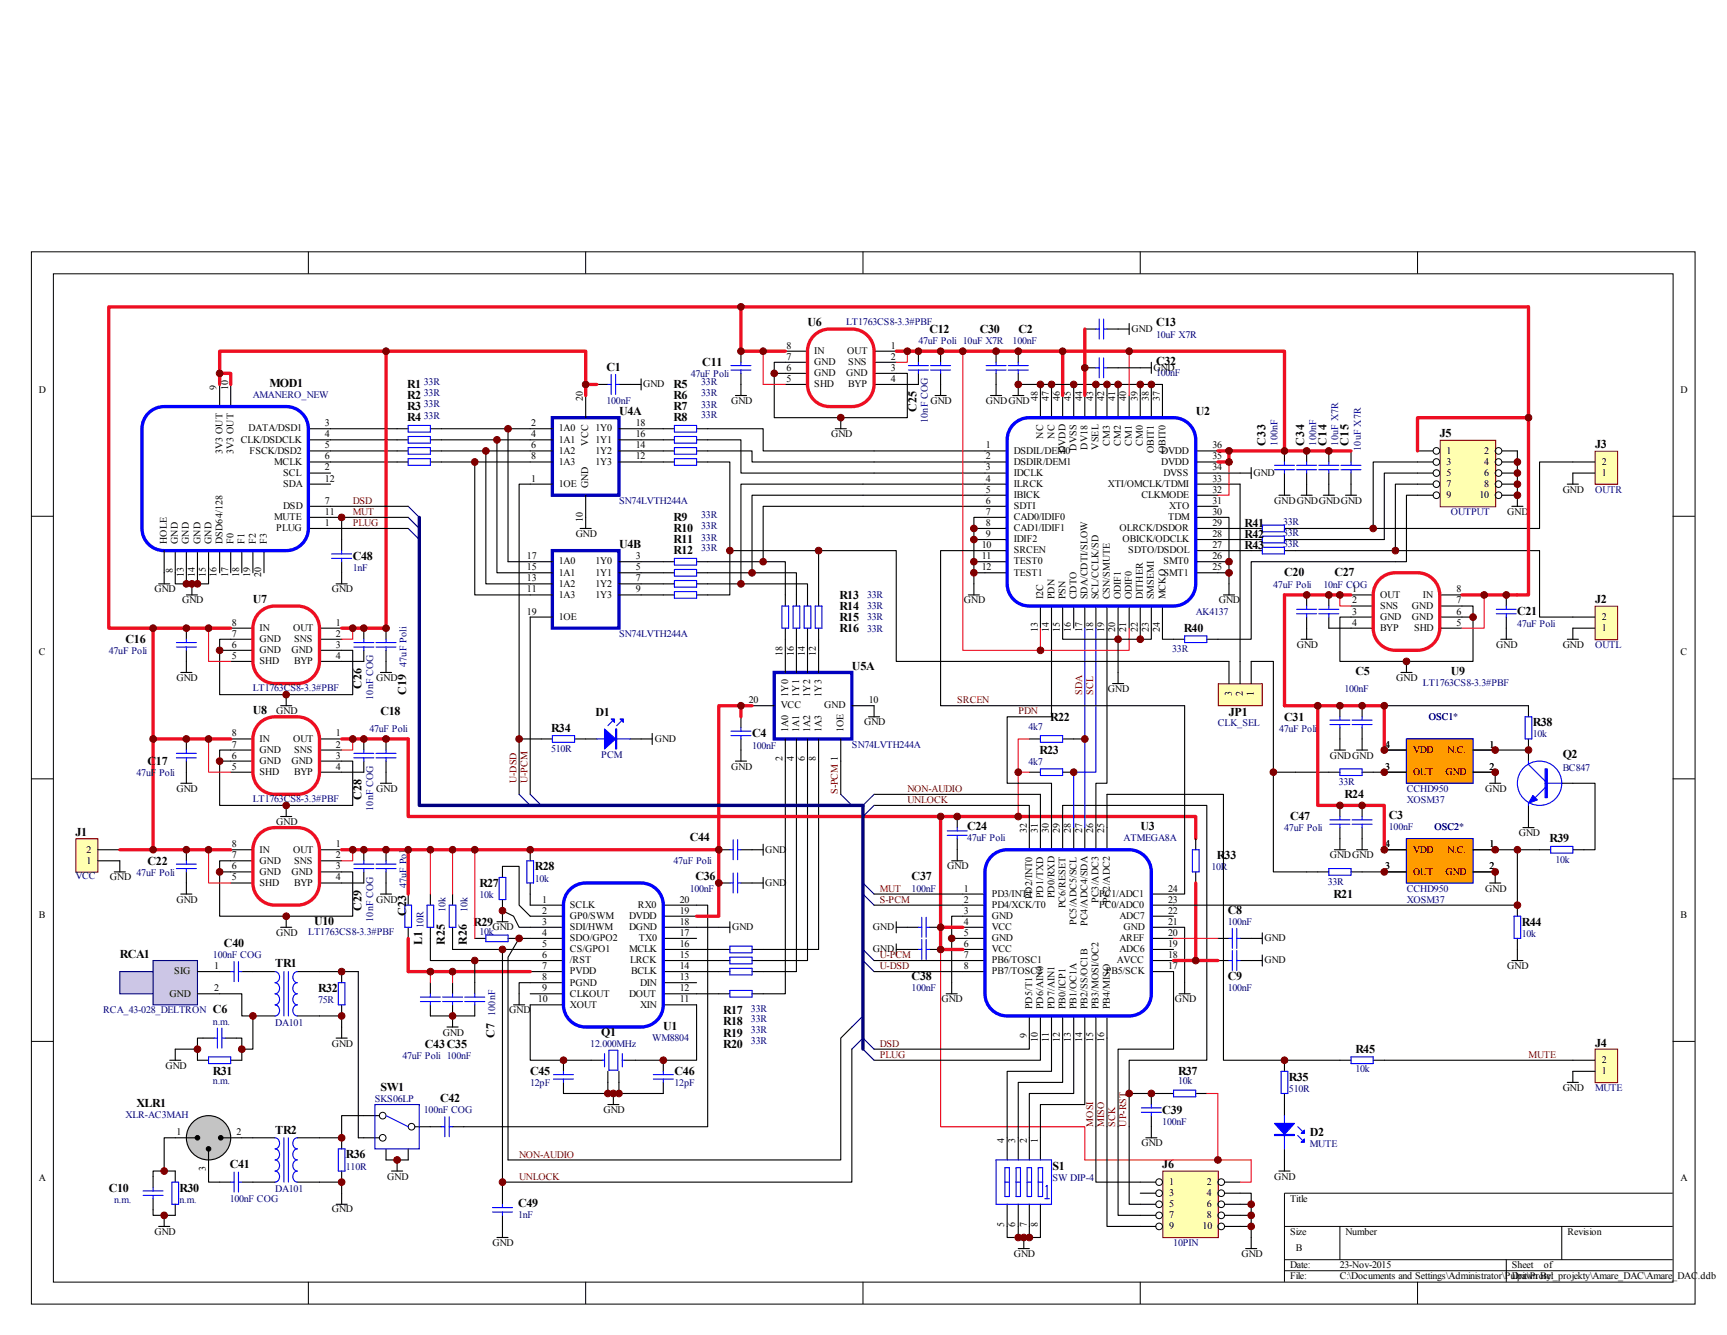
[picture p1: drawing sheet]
<svg xmlns="http://www.w3.org/2000/svg" width="279mm" height="216mm" viewBox="0 0 279 216" stroke-linecap="round" stroke-linejoin="round" font-family="sans-serif">
<defs><g id="words">
<g font-size="1.9">
<text x="130.6" y="52.7">U6</text>
<text x="150.4" y="53.8">C12</text>
<text x="158.5" y="53.8">C30</text>
<text x="164.8" y="53.8">C2</text>
<text x="187" y="52.7">C13</text>
<text x="98.1" y="59.9">C1</text>
<text x="113.6" y="59.2">C11</text>
<text x="187" y="59">C32</text>
<text x="43.6" y="62.7">MOD1</text>
<text x="65.9" y="62.8">R1</text>
<text x="65.9" y="64.6">R2</text>
<text x="109" y="62.8">R5</text>
<text x="109" y="64.6">R6</text>
<text x="65.9" y="66.4">R3</text>
<text x="65.9" y="68.2">R4</text>
<text x="100.2" y="67.1">U4A</text>
<text x="109" y="66.4">R7</text>
<text x="109" y="68.2">R8</text>
<text x="148.3" y="66.6" transform="rotate(-90 148.3 66.6)">C25</text>
<text x="193.5" y="67.1">U2</text>
<text x="232.9" y="70.7">J5</text>
<text x="204.7" y="72.1" transform="rotate(-90 204.7 72.1)">C33</text>
<text x="211" y="72.1" transform="rotate(-90 211 72.1)">C34</text>
<text x="214.6" y="72.1" transform="rotate(-90 214.6 72.1)">C14</text>
<text x="218.2" y="72.1" transform="rotate(-90 218.2 72.1)">C15</text>
<text x="258.1" y="72.5">J3</text>
<text x="100.2" y="88.6">U4B</text>
<text x="109" y="84.3">R9</text>
<text x="109" y="86.1">R10</text>
<text x="109" y="87.9">R11</text>
<text x="109" y="89.7">R12</text>
<text x="201.3" y="85.2">R41</text>
<text x="201.3" y="87">R42</text>
<text x="201.3" y="88.7">R43</text>
<text x="57.1" y="90.6">C48</text>
<text x="207.8" y="93.2">C20</text>
<text x="215.9" y="93.2">C27</text>
<text x="40.9" y="97.5">U7</text>
<text x="135.8" y="96.9">R13</text>
<text x="135.8" y="98.6">R14</text>
<text x="135.8" y="100.4">R15</text>
<text x="245.4" y="99.5">C21</text>
<text x="258.1" y="97.5">J2</text>
<text x="20.3" y="104">C16</text>
<text x="135.8" y="102.2">R16</text>
<text x="191.5" y="102.2">R40</text>
<text x="58.5" y="111.4" transform="rotate(-90 58.5 111.4)">C26</text>
<text x="65.7" y="112.4" transform="rotate(-90 65.7 112.4)">C19</text>
<text x="137.8" y="108.3">U5A</text>
<text x="219.3" y="109.2">C5</text>
<text x="234.7" y="109.2">U9</text>
<text x="40.9" y="115.5">U8</text>
<text x="61.6" y="115.7">C18</text>
<text x="89.2" y="118.4">R34</text>
<text x="96.4" y="115.8">D1</text>
<text x="121.7" y="119.2">C4</text>
<text x="169.9" y="116.6">R22</text>
<text x="198.8" y="115.8">JP1</text>
<text x="207.8" y="116.6">C31</text>
<text x="248" y="117.4">R38</text>
<text x="23.9" y="123.7">C17</text>
<text x="168.1" y="121.9">R23</text>
<text x="252.8" y="122.6">Q2</text>
<text x="58.5" y="129.4" transform="rotate(-90 58.5 129.4)">C28</text>
<text x="217.5" y="129.1">R24</text>
<text x="12.2" y="135.2">J1</text>
<text x="111.6" y="136.1">C44</text>
<text x="156.5" y="134.3">C24</text>
<text x="184.5" y="134.3">U3</text>
<text x="208.7" y="132.7">C47</text>
<text x="224.7" y="132.5">C3</text>
<text x="250.7" y="136.2">R39</text>
<text x="23.9" y="139.9">C22</text>
<text x="77.6" y="143.4">R27</text>
<text x="86.5" y="140.7">R28</text>
<text x="112.5" y="142.3">C36</text>
<text x="147.5" y="142.3">C37</text>
<text x="196.8" y="138.9">R33</text>
<text x="50.8" y="149.5">U10</text>
<text x="58.5" y="147.3" transform="rotate(-90 58.5 147.3)">C29</text>
<text x="65.7" y="148.2" transform="rotate(-90 65.7 148.2)">C23</text>
<text x="76.6" y="149.7">R29</text>
<text x="198.6" y="147.7">C8</text>
<text x="215.7" y="145.2">R21</text>
<text x="246.2" y="149.7">R44</text>
<text x="19.4" y="154.9">RCA1</text>
<text x="36.2" y="153.1">C40</text>
<text x="68.3" y="152.8" transform="rotate(-90 68.3 152.8)">L1</text>
<text x="72" y="152.8" transform="rotate(-90 72 152.8)">R25</text>
<text x="75.5" y="152.8" transform="rotate(-90 75.5 152.8)">R26</text>
<text x="44.5" y="156.5">TR1</text>
<text x="51.5" y="160.4">R32</text>
<text x="147.5" y="158.5">C38</text>
<text x="198.6" y="158.5">C9</text>
<text x="34.5" y="163.8">C6</text>
<text x="80" y="167.9" transform="rotate(-90 80 167.9)">C7</text>
<text x="97.3" y="167.5">Q1</text>
<text x="107.3" y="166.5">U1</text>
<text x="117" y="165.8">R18</text>
<text x="117" y="167.6">R19</text>
<text x="117" y="164">R17</text>
<text x="34.5" y="173.9">R31</text>
<text x="68.7" y="169.4">C43C35</text>
<text x="85.8" y="173.9">C45</text>
<text x="109.1" y="173.9">C46</text>
<text x="117" y="169.4">R20</text>
<text x="190.6" y="173.9">R37</text>
<text x="219.3" y="170.3">R45</text>
<text x="258.1" y="169.2">J4</text>
<text x="22.1" y="179.1">XLR1</text>
<text x="61.6" y="176.4">SW1</text>
<text x="71.2" y="178.1">C42</text>
<text x="208.5" y="174.8">R35</text>
<text x="44.5" y="183.4">TR2</text>
<text x="188" y="180.2">C39</text>
<text x="211.9" y="183.7">D2</text>
<text x="37.2" y="188.9">C41</text>
<text x="56" y="187.3">R36</text>
<text x="170.3" y="189.1">S1</text>
<text x="188" y="188.9">J6</text>
<text x="17.6" y="192.7">C10</text>
<text x="29" y="192.7">R30</text>
<text x="83.8" y="195.2">C49</text>
</g>
<g font-size="1.6" fill="#000080">
<text x="136.9" y="52.6">LT1763CS8-3.3#PBF</text>
<text x="148.6" y="55.6">47uF Poli 10uF X7R</text>
<text x="163.8" y="55.6">100nF</text>
<text x="187" y="54.6">10uF X7R</text>
<text x="40.9" y="64.4">AMANERO_NEW</text>
<text x="68.6" y="62.3">33R</text>
<text x="68.6" y="64.1">33R</text>
<text x="68.6" y="65.9">33R</text>
<text x="98.1" y="65.4">100nF</text>
<text x="111.8" y="61">47uF Poli</text>
<text x="113.5" y="62.3">33R</text>
<text x="113.5" y="64.1">33R</text>
<text x="187" y="60.9">100nF</text>
<text x="68.6" y="67.8">33R</text>
<text x="113.5" y="66">33R</text>
<text x="113.5" y="67.6">33R</text>
<text x="150.1" y="68.4" transform="rotate(-90 150.1 68.4)">10nF COG</text>
<text x="206.7" y="72.1" transform="rotate(-90 206.7 72.1)">100nF</text>
<text x="212.9" y="72.1" transform="rotate(-90 212.9 72.1)">100nF</text>
<text x="216.5" y="72.1" transform="rotate(-90 216.5 72.1)">10uF X7R</text>
<text x="220.1" y="72.9" transform="rotate(-90 220.1 72.9)">10uF X7R</text>
<text x="100.2" y="81.4">SN74LVTH244A</text>
<text x="113.5" y="83.7">33R</text>
<text x="234.7" y="83.2">OUTPUT</text>
<text x="258.1" y="79.7">OUTR</text>
<text x="113.5" y="87.5">33R</text>
<text x="113.5" y="85.6">33R</text>
<text x="113.5" y="89.2">33R</text>
<text x="207.6" y="84.8">33R</text>
<text x="207.6" y="86.6">33R</text>
<text x="207.6" y="88.4">33R</text>
<text x="57.1" y="92.4">1nF</text>
<text x="206" y="95.1">47uF Poli</text>
<text x="214.1" y="95.1">10nF COG</text>
<text x="140.3" y="96.7">33R</text>
<text x="140.3" y="98.5">33R</text>
<text x="140.3" y="100.2">33R</text>
<text x="193.5" y="99.4">AK4137</text>
<text x="245.4" y="101.3">47uF Poli</text>
<text x="17.6" y="105.8">47uF Poli</text>
<text x="65.8" y="107.9" transform="rotate(-90 65.8 107.9)">47uF Poli</text>
<text x="100.2" y="103">SN74LVTH244A</text>
<text x="140.3" y="102.2">33R</text>
<text x="189.7" y="105.5">33R</text>
<text x="258.1" y="104.7">OUTL</text>
<text x="40.9" y="111.8">LT1763CS8-3.3#PBF</text>
<text x="60.4" y="113.2" transform="rotate(-90 60.4 113.2)">10nF COG</text>
<text x="217.5" y="111.9">100nF</text>
<text x="230.2" y="111">LT1763CS8-3.3#PBF</text>
<text x="59.8" y="118.4">47uF Poli</text>
<text x="166.4" y="118">4k7</text>
<text x="197" y="117.4">CLK_SEL</text>
<text x="206.9" y="118.4">47uF Poli</text>
<text x="231.1" y="116.4">OSC1</text>
<text x="231.1" y="116.4">OSC1*</text>
<text x="248" y="119.2">10k</text>
<text x="22.1" y="125.6">47uF Poli</text>
<text x="89.2" y="121.6">510R</text>
<text x="97.3" y="122.5">PCM</text>
<text x="121.7" y="121.1">100nF</text>
<text x="137.8" y="120.9">SN74LVTH244A</text>
<text x="166.4" y="123.7">4k7</text>
<text x="252.8" y="124.6">BC847</text>
<text x="40.9" y="129.6">LT1763CS8-3.3#PBF</text>
<text x="60.4" y="131.1" transform="rotate(-90 60.4 131.1)">10nF COG</text>
<text x="216.6" y="126.9">33R</text>
<text x="227.6" y="128">CCHD950</text>
<text x="227.6" y="129.8">XOSM37</text>
<text x="156.5" y="136.1">47uF Poli</text>
<text x="181.8" y="136.1">ATMEGA8A</text>
<text x="207.8" y="134.5">47uF Poli</text>
<text x="224.7" y="134.3">100nF</text>
<text x="232.1" y="134.3">OSC2</text>
<text x="232.1" y="134.3">OSC2*</text>
<text x="12.2" y="142.2">VCC</text>
<text x="22.1" y="141.6">47uF Poli</text>
<text x="65.8" y="143.7" transform="rotate(-90 65.8 143.7)">47uF Poli</text>
<text x="86.5" y="142.6">10k</text>
<text x="109" y="139.7">47uF Poli</text>
<text x="196" y="140.7">10R</text>
<text x="214.8" y="143.1">33R</text>
<text x="251.6" y="139.5">10k</text>
<text x="60.4" y="149.1" transform="rotate(-90 60.4 149.1)">10nF COG</text>
<text x="72.1" y="147.5" transform="rotate(-90 72.1 147.5)">10k</text>
<text x="75.6" y="147.5" transform="rotate(-90 75.6 147.5)">10k</text>
<text x="77.6" y="145.2">10k</text>
<text x="111.6" y="144.2">100nF</text>
<text x="147.5" y="144.2">100nF</text>
<text x="198.6" y="149.5">100nF</text>
<text x="227.6" y="144.2">CCHD950</text>
<text x="227.6" y="146">XOSM37</text>
<text x="34.5" y="154.9">100nF COG</text>
<text x="49.9" y="151.1">LT1763CS8-3.3#PBF</text>
<text x="68.5" y="150.1" transform="rotate(-90 68.5 150.1)">10R</text>
<text x="77.6" y="151.1">10k</text>
<text x="246.2" y="151.5">10k</text>
<text x="147.5" y="160.3">100nF</text>
<text x="198.6" y="160.3">100nF</text>
<text x="16.7" y="163.8">RCA_43-028_DELTRON</text>
<text x="34.5" y="165.7">n.m.</text>
<text x="44.5" y="165.9">DA101</text>
<text x="51.5" y="162.2">75R</text>
<text x="80.1" y="164.3" transform="rotate(-90 80.1 164.3)">100nF</text>
<text x="121.5" y="163.7">33R</text>
<text x="121.5" y="167.1">33R</text>
<text x="121.5" y="165.3">33R</text>
<text x="65.1" y="171.2">47uF Poli 100nF</text>
<text x="95.5" y="169.2">12.000MHz</text>
<text x="105.5" y="168.3">WM8804</text>
<text x="121.5" y="168.9">33R</text>
<text x="219.3" y="173.4">10k</text>
<text x="34.5" y="175.3">n.m.</text>
<text x="60.6" y="178.2">SKS06LP</text>
<text x="85.8" y="175.7">12pF</text>
<text x="109.1" y="175.7">12pF</text>
<text x="190.6" y="175.3">10k</text>
<text x="208.5" y="176.6">510R</text>
<text x="258.1" y="176.4">MUTE</text>
<text x="20.3" y="180.8">XLR-AC3MAH</text>
<text x="68.6" y="180">100nF COG</text>
<text x="188" y="181.9">100nF</text>
<text x="211.9" y="185.5">MUTE</text>
<text x="56" y="189.1">110R</text>
<text x="170.3" y="190.9">SW DIP-4</text>
<text x="18.5" y="194.5">n.m.</text>
<text x="29" y="194.5">n.m.</text>
<text x="37.2" y="194.3">100nF COG</text>
<text x="44.5" y="192.7">DA101</text>
<text x="83.8" y="197">1nF</text>
<text x="189.8" y="201.5">10PIN</text>
</g>
<g font-size="1.6">
<text x="183" y="53.7">GND</text>
<text x="127.3" y="59.9">6</text>
<text x="127.3" y="58.2">7</text>
<text x="127.3" y="56.4">8</text>
<text x="131.7" y="59">GND</text>
<text x="131.7" y="57.2">IN</text>
<text x="137.1" y="57.2">OUT</text>
<text x="137.2" y="59">SNS</text>
<text x="144.1" y="56.4">1</text>
<text x="144.1" y="58.2">2</text>
<text x="144.1" y="59.9">3</text>
<text x="186.6" y="59.9">GND</text>
<text x="6.3" y="63.5">D</text>
<text x="35.1" y="63.1" transform="rotate(-90 35.1 63.1)">9</text>
<text x="36.9" y="63.1" transform="rotate(-90 36.9 63.1)">10</text>
<text x="94.3" y="64.9" transform="rotate(-90 94.3 64.9)">20</text>
<text x="104.1" y="62.7">GND</text>
<text x="118.3" y="65.4">GND</text>
<text x="127.3" y="61.7">5</text>
<text x="131.7" y="62.7">SHD</text>
<text x="131.7" y="60.9">GND</text>
<text x="136.9" y="60.9">GND</text>
<text x="137.2" y="62.7">BYP</text>
<text x="144.1" y="61.7">4</text>
<text x="150.5" y="65.4">GND</text>
<text x="159.5" y="65.4">GNDGND</text>
<text x="167.9" y="64.9" transform="rotate(-90 167.9 64.9)">48</text>
<text x="169.7" y="64.9" transform="rotate(-90 169.7 64.9)">47</text>
<text x="171.4" y="64.9" transform="rotate(-90 171.4 64.9)">46</text>
<text x="173.2" y="64.9" transform="rotate(-90 173.2 64.9)">45</text>
<text x="175.1" y="64.9" transform="rotate(-90 175.1 64.9)">44</text>
<text x="176.9" y="64.9" transform="rotate(-90 176.9 64.9)">43</text>
<text x="178.6" y="64.9" transform="rotate(-90 178.6 64.9)">42</text>
<text x="180.4" y="64.9" transform="rotate(-90 180.4 64.9)">41</text>
<text x="182.2" y="64.9" transform="rotate(-90 182.2 64.9)">40</text>
<text x="184.1" y="64.9" transform="rotate(-90 184.1 64.9)">39</text>
<text x="185.8" y="64.9" transform="rotate(-90 185.8 64.9)">38</text>
<text x="187.6" y="64.9" transform="rotate(-90 187.6 64.9)">37</text>
<text x="271.9" y="63.5">D</text>
<text x="38.9" y="71.6">CLK/DSDCLK</text>
<text x="40.2" y="69.8">DATA/DSD1</text>
<text x="52.6" y="68.9">3</text>
<text x="52.6" y="70.7">4</text>
<text x="85.9" y="68.9">2</text>
<text x="85.9" y="70.7">4</text>
<text x="90.4" y="69.8">1A0</text>
<text x="90.4" y="71.6">1A1</text>
<text x="96.4" y="69.8">1Y0</text>
<text x="96.4" y="71.6">1Y1</text>
<text x="102.9" y="68.9">18</text>
<text x="102.9" y="70.7">16</text>
<text x="134.5" y="70.7">GND</text>
<text x="168.7" y="71" transform="rotate(-90 168.7 71)">NC</text>
<text x="170.6" y="71" transform="rotate(-90 170.6 71)">NC</text>
<text x="36" y="73.5" transform="rotate(-90 36 73.5)">3V3 OUT</text>
<text x="37.8" y="73.5" transform="rotate(-90 37.8 73.5)">3V3 OUT</text>
<text x="40.4" y="73.4">FSCK/DSD2</text>
<text x="44.4" y="75.2">MCLK</text>
<text x="45.8" y="77">SCL</text>
<text x="52.6" y="76">2</text>
<text x="52.6" y="72.5">5</text>
<text x="52.6" y="74.3">6</text>
<text x="52.6" y="77.9">12</text>
<text x="85.9" y="72.5">6</text>
<text x="85.9" y="74.3">8</text>
<text x="85.9" y="77.9">1</text>
<text x="90.4" y="73.4">1A2</text>
<text x="90.4" y="75.2">1A3</text>
<text x="95.2" y="72.1" transform="rotate(-90 95.2 72.1)">VCC</text>
<text x="96.4" y="73.4">1Y2</text>
<text x="96.4" y="75.2">1Y3</text>
<text x="102.9" y="72.5">14</text>
<text x="102.9" y="74.3">12</text>
<text x="159.5" y="72.5">1</text>
<text x="159.5" y="74.3">2</text>
<text x="159.5" y="76">3</text>
<text x="159.5" y="77.9">4</text>
<text x="164" y="73.4">DSDIL/DEM0</text>
<text x="164" y="75.2">DSDIR/DEM1</text>
<text x="164" y="77">IDCLK</text>
<text x="172.4" y="73.3" transform="rotate(-90 172.4 73.3)">DVDD</text>
<text x="174.2" y="72.9" transform="rotate(-90 174.2 72.9)">DVSS</text>
<text x="175.9" y="72.7" transform="rotate(-90 175.9 72.7)">DV18</text>
<text x="177.7" y="72.7" transform="rotate(-90 177.7 72.7)">VSEL</text>
<text x="179.6" y="72.1" transform="rotate(-90 179.6 72.1)">CM3</text>
<text x="181.4" y="72.1" transform="rotate(-90 181.4 72.1)">CM2</text>
<text x="183.1" y="72.1" transform="rotate(-90 183.1 72.1)">CM1</text>
<text x="184.9" y="72.1" transform="rotate(-90 184.9 72.1)">CM0</text>
<text x="186.7" y="73.3" transform="rotate(-90 186.7 73.3)">OBIT1</text>
<text x="187.9" y="75.2">DVDD</text>
<text x="187.9" y="73.4">DVDD</text>
<text x="188.2" y="77">DVSS</text>
<text x="188.6" y="73.3" transform="rotate(-90 188.6 73.3)">OBIT0</text>
<text x="196.2" y="77.9">33</text>
<text x="196.2" y="76">34</text>
<text x="196.2" y="74.3">35</text>
<text x="196.2" y="72.5">36</text>
<text x="202.8" y="77">GND</text>
<text x="234" y="73.4">1</text>
<text x="234" y="75.2">3</text>
<text x="234" y="77">5</text>
<text x="240.1" y="73.4">2</text>
<text x="240.1" y="75.2">4</text>
<text x="240.1" y="77">6</text>
<text x="259.2" y="77">1</text>
<text x="259.2" y="75.2">2</text>
<text x="45.8" y="82.4">DSD</text>
<text x="45.8" y="78.7">SDA</text>
<text x="52.6" y="81.4">7</text>
<text x="52.6" y="83.2">11</text>
<text x="90.4" y="78.7">1OE</text>
<text x="95.2" y="79" transform="rotate(-90 95.2 79)">GND</text>
<text x="159.5" y="79.7">5</text>
<text x="159.5" y="81.4">6</text>
<text x="159.5" y="83.2">7</text>
<text x="164" y="78.7">ILRCK</text>
<text x="164" y="80.5">IBICK</text>
<text x="164" y="82.4">SDTI</text>
<text x="179.2" y="78.7">XTI/OMCLK/TDMI</text>
<text x="184.7" y="80.5">CLKMODE</text>
<text x="189.1" y="82.4">XTO</text>
<text x="196.2" y="83.2">30</text>
<text x="196.2" y="81.4">31</text>
<text x="196.2" y="79.7">32</text>
<text x="206.2" y="81.4">GNDGNDGNDGND</text>
<text x="234" y="78.7">7</text>
<text x="234" y="80.5">9</text>
<text x="239.4" y="80.5">10</text>
<text x="240.1" y="78.7">8</text>
<text x="243.8" y="83.2">GND</text>
<text x="252.8" y="79.7">GND</text>
<text x="27" y="88" transform="rotate(-90 27 88)">HOLE</text>
<text x="28.8" y="88" transform="rotate(-90 28.8 88)">GND</text>
<text x="30.6" y="88" transform="rotate(-90 30.6 88)">GND</text>
<text x="32.4" y="88" transform="rotate(-90 32.4 88)">GND</text>
<text x="34.2" y="88" transform="rotate(-90 34.2 88)">GND</text>
<text x="36" y="88" transform="rotate(-90 36 88)">DSD64/128</text>
<text x="37.8" y="88" transform="rotate(-90 37.8 88)">F0</text>
<text x="39.5" y="88" transform="rotate(-90 39.5 88)">F1</text>
<text x="41.4" y="88" transform="rotate(-90 41.4 88)">F2</text>
<text x="43.2" y="88" transform="rotate(-90 43.2 88)">F3</text>
<text x="44.4" y="84.2">MUTE</text>
<text x="44.7" y="85.9">PLUG</text>
<text x="52.6" y="85">1</text>
<text x="93.1" y="86.8">GND</text>
<text x="94.3" y="84.4" transform="rotate(-90 94.3 84.4)">10</text>
<text x="158.8" y="88.6">10</text>
<text x="159.5" y="85">8</text>
<text x="159.5" y="86.8">9</text>
<text x="164" y="84.2">CAD0/IDIF0</text>
<text x="164" y="85.9">CAD1/IDIF1</text>
<text x="164" y="87.7">IDIF2</text>
<text x="164" y="89.5">SRCEN</text>
<text x="181.1" y="85.9">OLRCK/DSDOR</text>
<text x="181.6" y="87.7">OBICK/ODCLK</text>
<text x="182.5" y="89.5">SDTO/DSDOL</text>
<text x="189" y="84.2">TDM</text>
<text x="196.2" y="88.6">27</text>
<text x="196.2" y="86.8">28</text>
<text x="196.2" y="85">29</text>
<text x="25" y="95.8">GND</text>
<text x="27.9" y="92.6" transform="rotate(-90 27.9 92.6)">8</text>
<text x="29.7" y="93.4" transform="rotate(-90 29.7 93.4)">13</text>
<text x="31.5" y="93.4" transform="rotate(-90 31.5 93.4)">14</text>
<text x="33.3" y="93.4" transform="rotate(-90 33.3 93.4)">15</text>
<text x="35.1" y="93.4" transform="rotate(-90 35.1 93.4)">16</text>
<text x="36.9" y="93.4" transform="rotate(-90 36.9 93.4)">17</text>
<text x="38.7" y="93.4" transform="rotate(-90 38.7 93.4)">18</text>
<text x="40.5" y="93.4" transform="rotate(-90 40.5 93.4)">19</text>
<text x="42.2" y="93.4" transform="rotate(-90 42.2 93.4)">20</text>
<text x="53.7" y="95.8">GND</text>
<text x="85.3" y="90.4">17</text>
<text x="85.3" y="92.2">15</text>
<text x="85.3" y="94">13</text>
<text x="85.3" y="95.8">11</text>
<text x="90.4" y="91.3">1A0</text>
<text x="90.4" y="93.1">1A1</text>
<text x="90.4" y="94.9">1A2</text>
<text x="96.4" y="91.3">1Y0</text>
<text x="96.4" y="93.1">1Y1</text>
<text x="96.4" y="94.9">1Y2</text>
<text x="102.9" y="90.4">3</text>
<text x="102.9" y="92.2">5</text>
<text x="102.9" y="94">7</text>
<text x="102.9" y="95.8">9</text>
<text x="158.8" y="90.4">11</text>
<text x="158.8" y="92.2">12</text>
<text x="164" y="91.3">TEST0</text>
<text x="164" y="93.1">TEST1</text>
<text x="188.2" y="93.1">SMT1</text>
<text x="188.2" y="91.3">SMT0</text>
<text x="196.2" y="92.2">25</text>
<text x="196.2" y="90.4">26</text>
<text x="218.8" y="95.8">1</text>
<text x="235.6" y="95.8">8</text>
<text x="29.5" y="97.5">GND</text>
<text x="37.5" y="101.2">8</text>
<text x="54.4" y="101.2">1</text>
<text x="85.3" y="99.4">19</text>
<text x="90.4" y="96.7">1A3</text>
<text x="90.4" y="100.2">1OE</text>
<text x="96.4" y="96.7">1Y3</text>
<text x="156" y="97.5">GND</text>
<text x="168.7" y="96.9" transform="rotate(-90 168.7 96.9)">I2C</text>
<text x="170.6" y="96.9" transform="rotate(-90 170.6 96.9)">PDN</text>
<text x="172.4" y="96.9" transform="rotate(-90 172.4 96.9)">PSN</text>
<text x="174.2" y="96.9" transform="rotate(-90 174.2 96.9)">CDTO</text>
<text x="175.9" y="96.9" transform="rotate(-90 175.9 96.9)">SDA/CDTI/SLOW</text>
<text x="177.7" y="96.9" transform="rotate(-90 177.7 96.9)">SCL/CCLK/SD</text>
<text x="179.6" y="96.9" transform="rotate(-90 179.6 96.9)">CSN/SMUTE</text>
<text x="181.4" y="96.9" transform="rotate(-90 181.4 96.9)">ODIF1</text>
<text x="183.1" y="96.9" transform="rotate(-90 183.1 96.9)">ODIF0</text>
<text x="184.9" y="96.9" transform="rotate(-90 184.9 96.9)">DITHER</text>
<text x="186.7" y="96.9" transform="rotate(-90 186.7 96.9)">SMSEMI</text>
<text x="188.6" y="96.9" transform="rotate(-90 188.6 96.9)">MCKO</text>
<text x="197.2" y="97.5">GND</text>
<text x="218.8" y="97.5">2</text>
<text x="218.8" y="99.4">3</text>
<text x="218.8" y="101.2">4</text>
<text x="223.3" y="96.7">OUT</text>
<text x="223.3" y="98.5">SNS</text>
<text x="223.3" y="100.2">GND</text>
<text x="228.4" y="100.2">GND</text>
<text x="228.4" y="98.5">GND</text>
<text x="230.2" y="96.7">IN</text>
<text x="235.6" y="101.2">5</text>
<text x="235.6" y="99.4">6</text>
<text x="235.6" y="97.5">7</text>
<text x="259.2" y="100.2">2</text>
<text x="6.3" y="106">C</text>
<text x="37.5" y="106.5">5</text>
<text x="37.5" y="104.7">6</text>
<text x="37.5" y="103">7</text>
<text x="42" y="107.4">SHD</text>
<text x="42" y="105.7">GND</text>
<text x="42" y="103.8">GND</text>
<text x="42" y="102">IN</text>
<text x="47.2" y="105.7">GND</text>
<text x="47.4" y="102">OUT</text>
<text x="47.6" y="103.8">SNS</text>
<text x="47.6" y="107.4">BYP</text>
<text x="54.4" y="103">2</text>
<text x="54.4" y="104.7">3</text>
<text x="54.4" y="106.5">4</text>
<text x="126.6" y="106.1" transform="rotate(-90 126.6 106.1)">18</text>
<text x="128.4" y="106.1" transform="rotate(-90 128.4 106.1)">16</text>
<text x="130.2" y="106.1" transform="rotate(-90 130.2 106.1)">14</text>
<text x="132" y="106.1" transform="rotate(-90 132 106.1)">12</text>
<text x="167.9" y="102.3" transform="rotate(-90 167.9 102.3)">13</text>
<text x="169.7" y="102.3" transform="rotate(-90 169.7 102.3)">14</text>
<text x="171.4" y="102.3" transform="rotate(-90 171.4 102.3)">15</text>
<text x="173.2" y="102.3" transform="rotate(-90 173.2 102.3)">16</text>
<text x="175.1" y="102.3" transform="rotate(-90 175.1 102.3)">17</text>
<text x="176.9" y="102.3" transform="rotate(-90 176.9 102.3)">18</text>
<text x="178.6" y="102.3" transform="rotate(-90 178.6 102.3)">19</text>
<text x="180.4" y="102.3" transform="rotate(-90 180.4 102.3)">20</text>
<text x="182.2" y="102.3" transform="rotate(-90 182.2 102.3)">21</text>
<text x="184.1" y="102.3" transform="rotate(-90 184.1 102.3)">22</text>
<text x="185.8" y="102.3" transform="rotate(-90 185.8 102.3)">23</text>
<text x="187.6" y="102.3" transform="rotate(-90 187.6 102.3)">24</text>
<text x="209.8" y="104.7">GND</text>
<text x="223.3" y="102">BYP</text>
<text x="228.8" y="102">SHD</text>
<text x="242.1" y="104.7">GND</text>
<text x="252.8" y="104.7">GND</text>
<text x="259.2" y="102">1</text>
<text x="271.9" y="106">C</text>
<text x="28.5" y="110.2">GND</text>
<text x="60.9" y="110.2">GND</text>
<text x="121.2" y="113.7">20</text>
<text x="127.5" y="112.7" transform="rotate(-90 127.5 112.7)">1Y0</text>
<text x="129.3" y="112.7" transform="rotate(-90 129.3 112.7)">1Y1</text>
<text x="131.1" y="112.7" transform="rotate(-90 131.1 112.7)">1Y2</text>
<text x="132.9" y="112.7" transform="rotate(-90 132.9 112.7)">1Y3</text>
<text x="140.5" y="113.7">10</text>
<text x="179.2" y="111.9">GND</text>
<text x="199.3" y="112.5" transform="rotate(-90 199.3 112.5)">3</text>
<text x="201.1" y="112.5" transform="rotate(-90 201.1 112.5)">2</text>
<text x="202.9" y="112.5" transform="rotate(-90 202.9 112.5)">1</text>
<text x="225.9" y="110.2">GND</text>
<text x="37.5" y="119">8</text>
<text x="42" y="120">IN</text>
<text x="44.7" y="115.5">GND</text>
<text x="47.4" y="120">OUT</text>
<text x="54.4" y="119">1</text>
<text x="105.9" y="120">GND</text>
<text x="126.3" y="114.6">VCC</text>
<text x="127.5" y="118.4" transform="rotate(-90 127.5 118.4)">1A0</text>
<text x="129.3" y="118.4" transform="rotate(-90 129.3 118.4)">1A1</text>
<text x="131.1" y="118.4" transform="rotate(-90 131.1 118.4)">1A2</text>
<text x="132.9" y="118.4" transform="rotate(-90 132.9 118.4)">1A3</text>
<text x="133.3" y="114.6">GND</text>
<text x="136.5" y="118.4" transform="rotate(-90 136.5 118.4)">1OE</text>
<text x="139.8" y="117.3">GND</text>
<text x="37.5" y="124.5">5</text>
<text x="37.5" y="122.7">6</text>
<text x="37.5" y="120.9">7</text>
<text x="42" y="125.3">SHD</text>
<text x="42" y="123.5">GND</text>
<text x="42" y="121.8">GND</text>
<text x="47.2" y="123.5">GND</text>
<text x="47.6" y="121.8">SNS</text>
<text x="47.6" y="125.3">BYP</text>
<text x="54.4" y="120.9">2</text>
<text x="54.4" y="122.7">3</text>
<text x="54.4" y="124.5">4</text>
<text x="118.3" y="124.5">GND</text>
<text x="126.6" y="123.1" transform="rotate(-90 126.6 123.1)">2</text>
<text x="128.4" y="123.1" transform="rotate(-90 128.4 123.1)">4</text>
<text x="130.2" y="123.1" transform="rotate(-90 130.2 123.1)">6</text>
<text x="132" y="123.1" transform="rotate(-90 132 123.1)">8</text>
<text x="215.1" y="122.7">GNDGND</text>
<text x="224.1" y="124.5">3</text>
<text x="224.1" y="120.9">4</text>
<text x="228.6" y="125.3">OUT</text>
<text x="228.6" y="121.8">VDD</text>
<text x="233.8" y="125.3">GND</text>
<text x="234.2" y="121.8">N.C.</text>
<text x="241" y="120.9">1</text>
<text x="241" y="124.5">2</text>
<text x="28.5" y="128">GND</text>
<text x="60.9" y="128">GND</text>
<text x="240.3" y="128">GND</text>
<text x="14" y="137.9">2</text>
<text x="37.5" y="137">8</text>
<text x="42" y="137.9">IN</text>
<text x="44.7" y="133.4">GND</text>
<text x="47.4" y="137.9">OUT</text>
<text x="54.4" y="137">1</text>
<text x="123.8" y="137.9">GND</text>
<text x="166.1" y="134.7" transform="rotate(-90 166.1 134.7)">32</text>
<text x="167.9" y="134.7" transform="rotate(-90 167.9 134.7)">31</text>
<text x="169.7" y="134.7" transform="rotate(-90 169.7 134.7)">30</text>
<text x="171.4" y="134.7" transform="rotate(-90 171.4 134.7)">29</text>
<text x="173.2" y="134.7" transform="rotate(-90 173.2 134.7)">28</text>
<text x="175.1" y="134.7" transform="rotate(-90 175.1 134.7)">27</text>
<text x="176.9" y="134.7" transform="rotate(-90 176.9 134.7)">26</text>
<text x="178.6" y="134.7" transform="rotate(-90 178.6 134.7)">25</text>
<text x="224.1" y="137">4</text>
<text x="228.6" y="137.9">VDD</text>
<text x="234.2" y="137.9">N.C.</text>
<text x="241" y="137">1</text>
<text x="245.7" y="135.2">GND</text>
<text x="14" y="139.7">1</text>
<text x="17.8" y="142.3">GND</text>
<text x="37.5" y="142.3">5</text>
<text x="37.5" y="140.5">6</text>
<text x="37.5" y="138.8">7</text>
<text x="42" y="143.3">SHD</text>
<text x="42" y="141.5">GND</text>
<text x="42" y="139.7">GND</text>
<text x="47.2" y="141.5">GND</text>
<text x="47.6" y="139.7">SNS</text>
<text x="47.6" y="143.3">BYP</text>
<text x="54.4" y="138.8">2</text>
<text x="54.4" y="140.5">3</text>
<text x="54.4" y="142.3">4</text>
<text x="123.8" y="143.3">GND</text>
<text x="153.2" y="140.5">GND</text>
<text x="215.1" y="138.8">GNDGND</text>
<text x="224.1" y="140.5">3</text>
<text x="228.6" y="141.5">OUT</text>
<text x="233.8" y="141.5">GND</text>
<text x="241" y="140.5">2</text>
<text x="6.3" y="148.4">B</text>
<text x="28.5" y="146">GND</text>
<text x="60.9" y="146">GND</text>
<text x="87.7" y="146">1</text>
<text x="87.7" y="147.7">2</text>
<text x="87.7" y="149.5">3</text>
<text x="92.2" y="146.8">SCLK</text>
<text x="92.2" y="148.7">GP0/SWM</text>
<text x="101.8" y="148.7">DVDD</text>
<text x="103.2" y="146.8">RX0</text>
<text x="110" y="149.5">18</text>
<text x="110" y="147.7">19</text>
<text x="110" y="146">20</text>
<text x="156" y="144.2">1</text>
<text x="156" y="146">2</text>
<text x="156" y="147.7">3</text>
<text x="156" y="149.5">4</text>
<text x="160.4" y="145">PD3/INT1</text>
<text x="160.4" y="146.8">PD4/XCK/T0</text>
<text x="160.4" y="148.7">GND</text>
<text x="167" y="145.5" transform="rotate(-90 167 145.5)">PD2/INT0</text>
<text x="168.7" y="145.3" transform="rotate(-90 168.7 145.3)">PD1/TXD</text>
<text x="170.6" y="145.3" transform="rotate(-90 170.6 145.3)">PD0/RXD</text>
<text x="172.4" y="146.9" transform="rotate(-90 172.4 146.9)">PC6/RESET</text>
<text x="174.2" y="149.6" transform="rotate(-90 174.2 149.6)">PC5/ADC5/SCL</text>
<text x="175.9" y="149.8" transform="rotate(-90 175.9 149.8)">PC4/ADC4/SDA</text>
<text x="177.7" y="146" transform="rotate(-90 177.7 146)">PC3/ADC3</text>
<text x="177.8" y="146.8">PC0/ADC0</text>
<text x="177.8" y="145">PC1/ADC1</text>
<text x="179.6" y="146" transform="rotate(-90 179.6 146)">PC2/ADC2</text>
<text x="181.1" y="148.7">ADC7</text>
<text x="189" y="149.5">21</text>
<text x="189" y="147.7">22</text>
<text x="189" y="146">23</text>
<text x="189" y="144.2">24</text>
<text x="240.3" y="144.2">GND</text>
<text x="271.9" y="148.4">B</text>
<text x="44.7" y="151.3">GND</text>
<text x="79.7" y="150.5">GND</text>
<text x="87.7" y="151.3">4</text>
<text x="87.7" y="153.1">5</text>
<text x="87.7" y="154.9">6</text>
<text x="92.2" y="150.5">SDI/HWM</text>
<text x="92.2" y="152.2">SDO/GPO2</text>
<text x="92.2" y="154">CS/GPO1</text>
<text x="92.2" y="155.8">/RST</text>
<text x="101.8" y="154">MCLK</text>
<text x="101.8" y="150.5">DGND</text>
<text x="101.9" y="155.8">LRCK</text>
<text x="103.4" y="152.2">TX0</text>
<text x="110" y="154.9">15</text>
<text x="110" y="153.1">16</text>
<text x="110" y="151.3">17</text>
<text x="118.4" y="150.5">GND</text>
<text x="141.2" y="150.5">GND</text>
<text x="141.2" y="154">GND</text>
<text x="156" y="151.3">5</text>
<text x="156" y="153.1">6</text>
<text x="156" y="154.9">7</text>
<text x="160.4" y="150.5">VCC</text>
<text x="160.4" y="152.2">GND</text>
<text x="160.4" y="154">VCC</text>
<text x="160.4" y="155.8">PB6/TOSC1</text>
<text x="180.7" y="155.8">AVCC</text>
<text x="181.1" y="154">ADC6</text>
<text x="181.1" y="152.2">AREF</text>
<text x="181.8" y="150.5">GND</text>
<text x="189" y="154.9">18</text>
<text x="189" y="153.1">19</text>
<text x="189" y="151.3">20</text>
<text x="204.6" y="152.2">GND</text>
<text x="204.6" y="155.8">GND</text>
<text x="27.4" y="161.2">GND</text>
<text x="28.2" y="157.6">SIG</text>
<text x="34.6" y="156.7">1</text>
<text x="34.6" y="160.3">2</text>
<text x="87.7" y="156.7">7</text>
<text x="87.7" y="158.5">8</text>
<text x="87.7" y="160.3">9</text>
<text x="92.2" y="157.6">PVDD</text>
<text x="92.2" y="159.4">PGND</text>
<text x="92.2" y="161.2">CLKOUT</text>
<text x="101.8" y="161.2">DOUT</text>
<text x="102.1" y="157.6">BCLK</text>
<text x="103.5" y="159.4">DIN</text>
<text x="110" y="160.3">12</text>
<text x="110" y="158.5">13</text>
<text x="110" y="156.7">14</text>
<text x="156" y="156.7">8</text>
<text x="160.4" y="157.6">PB7/TOSC2</text>
<text x="178.9" y="157.6">PB5/SCK</text>
<text x="189" y="156.7">17</text>
<text x="243.8" y="156.7">GND</text>
<text x="71.6" y="167.5">GND</text>
<text x="82.4" y="163.8">GND</text>
<text x="87" y="162.1">10</text>
<text x="92.2" y="163">XOUT</text>
<text x="103.5" y="163">XIN</text>
<text x="110" y="162.1">11</text>
<text x="152.3" y="162.1">GND</text>
<text x="166.1" y="167.9" transform="rotate(-90 166.1 167.9)">9</text>
<text x="167" y="163.2" transform="rotate(-90 167 163.2)">PD5/T1</text>
<text x="168.7" y="163.2" transform="rotate(-90 168.7 163.2)">PD6/AIN0</text>
<text x="170.6" y="163.2" transform="rotate(-90 170.6 163.2)">PD7/AIN1</text>
<text x="172.4" y="163.2" transform="rotate(-90 172.4 163.2)">PB0/ICP1</text>
<text x="174.2" y="163.2" transform="rotate(-90 174.2 163.2)">PB1/OC1A</text>
<text x="175.9" y="163.2" transform="rotate(-90 175.9 163.2)">PB2/SS/OC1B</text>
<text x="177.7" y="163.2" transform="rotate(-90 177.7 163.2)">PB3/MOSI/OC2</text>
<text x="179.6" y="163.2" transform="rotate(-90 179.6 163.2)">PB4/MISO</text>
<text x="190.1" y="162.1">GND</text>
<text x="26.8" y="172.8">GND</text>
<text x="53.7" y="169.2">GND</text>
<text x="167.9" y="168.6" transform="rotate(-90 167.9 168.6)">10</text>
<text x="169.7" y="168.6" transform="rotate(-90 169.7 168.6)">11</text>
<text x="171.4" y="168.6" transform="rotate(-90 171.4 168.6)">12</text>
<text x="173.2" y="168.6" transform="rotate(-90 173.2 168.6)">13</text>
<text x="175.1" y="168.6" transform="rotate(-90 175.1 168.6)">14</text>
<text x="176.9" y="168.6" transform="rotate(-90 176.9 168.6)">15</text>
<text x="178.6" y="168.6" transform="rotate(-90 178.6 168.6)">16</text>
<text x="259.2" y="173.7">1</text>
<text x="259.2" y="172">2</text>
<text x="252.8" y="176.4">GND</text>
<text x="28.5" y="183.6">1</text>
<text x="38.3" y="183.6">2</text>
<text x="97.6" y="180">GND</text>
<text x="162.5" y="184.9" transform="rotate(-90 162.5 184.9)">4</text>
<text x="164.3" y="184.9" transform="rotate(-90 164.3 184.9)">3</text>
<text x="166.1" y="184.9" transform="rotate(-90 166.1 184.9)">2</text>
<text x="167.9" y="184.9" transform="rotate(-90 167.9 184.9)">1</text>
<text x="184.7" y="185.3">GND</text>
<text x="6.3" y="190.9">A</text>
<text x="33.3" y="189.4" transform="rotate(-90 33.3 189.4)">3</text>
<text x="62.7" y="190.8">GND</text>
<text x="189.1" y="191.6">1</text>
<text x="195.2" y="191.6">2</text>
<text x="206.2" y="190.8">GND</text>
<text x="271.9" y="190.9">A</text>
<text x="53.7" y="196.1">GND</text>
<text x="189.1" y="193.5">3</text>
<text x="189.1" y="195.2">5</text>
<text x="189.1" y="197">7</text>
<text x="195.2" y="193.5">4</text>
<text x="195.2" y="195.2">6</text>
<text x="195.2" y="197">8</text>
<text x="208.7" y="194.3">Title</text>
<text x="25" y="199.7">GND</text>
<text x="79.7" y="201.5">GND</text>
<text x="162.5" y="198.4" transform="rotate(-90 162.5 198.4)">5</text>
<text x="164" y="203.3">GND</text>
<text x="164.3" y="198.4" transform="rotate(-90 164.3 198.4)">6</text>
<text x="166.1" y="198.4" transform="rotate(-90 166.1 198.4)">7</text>
<text x="167.9" y="198.4" transform="rotate(-90 167.9 198.4)">8</text>
<text x="189.1" y="198.8">9</text>
<text x="194.6" y="198.8">10</text>
<text x="200.8" y="203.3">GND</text>
<text x="208.7" y="199.7">Size</text>
<text x="209.6" y="202.4">B</text>
<text x="217.7" y="199.7">Number</text>
<text x="253.6" y="199.7">Revision</text>
<text x="208.7" y="205.1">Date:</text>
<text x="208.7" y="206.8">File:</text>
<text x="216.7" y="205.1">23-Nov-2015</text>
<text x="216.7" y="206.8">C:\Documents and Settings\Administrator\Pulpit\Protel_projekty\Amare_DAC\Amare_DAC.ddb</text>
<text x="244.6" y="205.1">Sheet</text>
<text x="244.6" y="206.8">Drawn By:</text>
<text x="249.8" y="205.1">of</text>
</g>
<g font-size="1.6" fill="#800000">
<text x="57.1" y="81.4">DSD</text>
<text x="57.1" y="83.2">MUT</text>
<text x="57.1" y="85">PLUG</text>
<text x="154.9" y="113.7">SRCEN</text>
<text x="175.1" y="112.4" transform="rotate(-90 175.1 112.4)">SDA</text>
<text x="176.9" y="112.4" transform="rotate(-90 176.9 112.4)">SCL</text>
<text x="164.8" y="115.5">PDN</text>
<text x="83.6" y="126.7" transform="rotate(-90 83.6 126.7)">U-DSD</text>
<text x="85.3" y="126.7" transform="rotate(-90 85.3 126.7)">U-PCM</text>
<text x="135.6" y="128.4" transform="rotate(-90 135.6 128.4)">S-PCM 1</text>
<text x="146.8" y="129.8">UNLOCK</text>
<text x="146.8" y="128">NON-AUDIO</text>
<text x="142.3" y="144.2">MUT</text>
<text x="142.3" y="146">S-PCM</text>
<text x="142.3" y="154.9">U-PCM</text>
<text x="142.3" y="156.7">U-DSD</text>
<text x="142.3" y="171">PLUG</text>
<text x="142.3" y="169.2">DSD</text>
<text x="247.3" y="171">MUTE</text>
<text x="176.9" y="182.2" transform="rotate(-90 176.9 182.2)">MOSI</text>
<text x="178.6" y="182.2" transform="rotate(-90 178.6 182.2)">MISO</text>
<text x="180.4" y="182.2" transform="rotate(-90 180.4 182.2)">SCK</text>
<text x="182.2" y="182.2" transform="rotate(-90 182.2 182.2)">UP-RST</text>
<text x="84" y="190.8">UNLOCK</text>
<text x="84" y="187.2">NON-AUDIO</text>
</g>
</g></defs>
<g fill="none" stroke="#000" stroke-width=".16">
<path d="M5.1 40.7h269.1v170.2h-269.1zM8.6 44.3h262.1v163h-262.1zM49.9 40.7v3.6M94.8 40.7v3.6M139.6 40.7v3.6M184.5 40.7v3.6M229.3 40.7v3.6M5 83.5h3.6M270.6 83.5h3.6M5 126h3.6M270.6 126h3.6M5 168.4h3.6"/>
<path d="M270.6 168.4h3.6M207.8 198.3h62.8M216.8 198.3v5.4M252.7 198.3v5.4M270.6 193h-62.8v14.3M49.9 207.3v3.6M94.8 207.3v3.6M139.6 207.3v3.6M184.5 207.3v3.6M207.8 203.7h62.8M207.8 205.5h62.8M229.3 207.3v3.6"/>
<path d="M243.7 203.7v3.6"/>
</g>
<g fill="none" stroke="#000" stroke-width=".18">
<path d="M85.8 146.4h5.4M85.8 148.2h5.4M85.8 150h5.4M85.8 151.8h5.4M85.8 153.5h5.4M85.8 155.3h5.4M85.8 157.1h5.4M85.8 158.9h5.4M107.3 146.4h5.4M107.3 148.2h5.4M107.3 150h5.4M107.3 151.8h5.4"/>
<path d="M107.3 153.5h5.4M107.3 155.3h5.4M107.3 157.1h5.4M107.3 158.9h5.4M85.8 160.7h5.4M85.8 162.5h5.4M107.3 160.7h5.4M107.3 162.5h5.4"/>
</g>
<path d="M92.2 143.9a3.6 3.6 0 0 1 2.5-1.1h9a3.6 3.6 0 0 1 3.6 3.6v16.1a3.6 3.6 0 0 1-3.6 3.6h-9a3.6 3.6 0 0 1-3.5-3.6v-16.1a3.6 3.6 0 0 1 1-2.5z" fill="none" stroke="#00f" stroke-width=".54"/>
<path d="M12.4 135.7h3.4v5.4h-3.4z" fill="#ffffb0"/>
<path d="M12.3 135.6h3.5v5.5h-3.5z" fill="none" stroke="#800000" stroke-width=".16"/>
<path d="M15.8 139.2h3.6M15.8 137.4h3.6" fill="none" stroke="#000" stroke-width=".18"/>
<path d="M258.1 98.1h3.6v5.4h-3.6z" fill="#ffffb0"/>
<path d="M258.1 98h3.6v5.5h-3.6z" fill="none" stroke="#800000" stroke-width=".16"/>
<path d="M254.5 99.8h3.5M254.5 101.6h3.5" fill="none" stroke="#000" stroke-width=".18"/>
<path d="M258.1 73.1h3.6v5.2h-3.6z" fill="#ffffb0"/>
<path d="M258.1 73h3.6v5.3h-3.6z" fill="none" stroke="#800000" stroke-width=".16"/>
<path d="M254.5 76.5h3.5M254.5 74.7h3.5" fill="none" stroke="#000" stroke-width=".18"/>
<circle cx="33.7" cy="184" r="3.6" fill="#c0c0c0" stroke="#000" stroke-width=".18"/>
<g fill="none" stroke="#000" stroke-width=".18">
<path d="M159.4 72.9h3.5M159.4 74.7h3.5M159.4 76.5h3.5M159.4 78.3h3.5M168.3 64v3.5M170.1 64v3.5M171.9 64v3.5M173.7 64v3.5M175.5 64v3.5M177.3 64v3.5M179.1 64v3.5M180.9 64v3.5"/>
<path d="M182.7 64v3.5M184.5 64v3.5M186.3 64v3.5M188.1 64v3.5M193.4 72.9h3.6M193.4 74.7h3.6M193.4 76.5h3.6M193.4 78.3h3.6M159.4 80.1h3.5M159.4 81.9h3.5M159.4 83.7h3.5M159.4 85.5h3.5"/>
<path d="M159.4 87.3h3.5M159.4 89h3.5M159.4 90.8h3.5M159.4 92.6h3.5M168.3 98v3.6M170.1 98v3.6M171.9 98v3.6M173.7 98v3.6M175.5 98v3.6M177.3 98v3.6M179.1 98v3.6M180.9 98v3.6"/>
<path d="M182.7 98v3.6M184.5 98v3.6M186.3 98v3.6M188.1 98v3.6M193.4 80.1h3.6M193.4 81.9h3.6M193.4 83.7h3.6M193.4 85.5h3.6M193.4 87.3h3.6M193.4 89h3.6M193.4 90.8h3.6M193.4 92.6h3.6"/>
<path d="M166.5 133.8v3.6M168.3 133.8v3.6M170.1 133.8v3.6M171.9 133.8v3.6M173.7 133.8v3.6M175.5 133.8v3.6M177.3 133.8v3.6M179.1 133.8v3.6M40.9 157.1h3.6M48.1 157.1h3.6M155.8 144.6h3.6M155.8 146.4h3.6"/>
<path d="M155.8 148.2h3.6M155.8 150h3.6M155.8 151.8h3.6M155.8 153.5h3.6M155.8 155.3h3.6M155.8 157.1h3.6M186.3 144.6h3.6M186.3 146.4h3.6M186.3 148.2h3.6M186.3 150h3.6M186.3 151.8h3.6M186.3 153.5h3.6"/>
<path d="M186.3 155.3h3.6M186.3 157.1h3.6M40.9 164.3h3.6M48.1 164.3h3.6M166.5 164.3v3.6M168.3 164.3v3.6M170.1 164.3v3.6M171.9 164.3v3.6M173.7 164.3v3.6M175.5 164.3v3.6M177.3 164.3v3.6M179.1 164.3v3.6"/>
<path d="M28.4 184h3.5M33.7 185.8v3.6M35.5 184h3.6M40.9 184h3.6M40.9 191.2h3.6M48.1 184h3.6M48.1 191.2h3.6"/>
</g>
<g fill="#000" stroke="#000" stroke-width=".18">
<circle cx="31.9" cy="184" r=".36"/>
<circle cx="33.7" cy="185.8" r=".36"/>
<circle cx="35.7" cy="184" r=".36"/>
</g>
<path d="M164 68.6a3.6 3.6 0 0 1 2.5-1.1h23.4a3.6 3.6 0 0 1 3.5 3.6v23.3a3.6 3.6 0 0 1-3.5 3.6h-23.4a3.6 3.6 0 0 1-3.6-3.6v-23.3a3.6 3.6 0 0 1 1.1-2.5zM160.4 138.5a3.6 3.6 0 0 1 2.5-1.1h19.8a3.6 3.6 0 0 1 3.6 3.6v19.7a3.6 3.6 0 0 1-3.6 3.6h-19.8a3.6 3.6 0 0 1-3.5-3.6v-19.7a3.6 3.6 0 0 1 1-2.5z" fill="none" stroke="#00f" stroke-width=".54"/>
<path d="M44.5 157.1a.92 .92 0 0 1 .7 .9 .92 .92 0 0 1-.7 .9 .92 .92 0 0 1 .7 .9 .92 .92 0 0 1-.7 .9 .92 .92 0 0 1 .7 .9 .92 .92 0 0 1-.7 .9 .92 .92 0 0 1 .7 .9 .92 .92 0 0 1-.7 .9M45.9 157.1v7.2M46.7 157.1v7.2M48.1 157.1a.92 .92 0 0 0-.7 .9 .92 .92 0 0 0 .7 .9 .92 .92 0 0 0-.7 .9 .92 .92 0 0 0 .7 .9 .92 .92 0 0 0-.7 .9 .92 .92 0 0 0 .7 .9 .92 .92 0 0 0-.7 .9 .92 .92 0 0 0 .7 .9M44.5 189.4a.92 .92 0 0 1 .7 .9 .92 .92 0 0 1-.7 .9M44.5 184a.92 .92 0 0 1 .7 .9 .92 .92 0 0 1-.7 .9 .92 .92 0 0 1 .7 .9 .92 .92 0 0 1-.7 .9 .92 .92 0 0 1 .7 .9 .92 .92 0 0 1-.7 .9M45.9 184v7.2M46.7 184v7.2M48.1 189.4a.92 .92 0 0 0-.7 .9 .92 .92 0 0 0 .7 .9M48.1 184a.92 .92 0 0 0-.7 .9 .92 .92 0 0 0 .7 .9 .92 .92 0 0 0-.7 .9 .92 .92 0 0 0 .7 .9 .92 .92 0 0 0-.7 .9 .92 .92 0 0 0 .7 .9" fill="none" stroke="#00f" stroke-width=".18"/>
<path d="M258.1 169.8h3.6v5.3h-3.6z" fill="#ffffb0"/>
<path d="M258.1 169.7h3.6v5.4h-3.6z" fill="none" stroke="#800000" stroke-width=".16"/>
<path d="M254.5 173.3h3.5M254.5 171.5h3.5" fill="none" stroke="#000" stroke-width=".18"/>
<path d="M188.2 189.5h8.9v10.7h-8.9z" fill="#ffffb0"/>
<path d="M188.1 189.4h9v10.8h-9z" fill="none" stroke="#800000" stroke-width=".16"/>
<g fill="none" stroke="#000" stroke-width=".16">
<circle cx="187.5" cy="194.8" r=".54"/>
<circle cx="187.5" cy="198.3" r=".54"/>
<circle cx="187.5" cy="191.2" r=".54"/>
<circle cx="187.5" cy="196.6" r=".54"/>
<circle cx="187.5" cy="193" r=".54"/>
<circle cx="197.6" cy="194.8" r=".54"/>
<circle cx="197.6" cy="198.3" r=".54"/>
<circle cx="197.6" cy="191.2" r=".54"/>
<circle cx="197.6" cy="196.6" r=".54"/>
<circle cx="197.6" cy="193" r=".54"/>
</g>
<path d="M177.3 182.2v9h9.7M179.1 182.2v16.1h7.9M180.9 182.2v14.3h6.1M182.7 182.2v12.6h4.3M184.5 193h2.5M198.1 193h4.3v8.9M198.1 191.2h2.5M198.1 194.8h4.3M198.1 196.5h4.3M198.1 198.3h4.3M201.5 201.9h1.8" fill="none" stroke="#000" stroke-width=".18"/>
<path d="M175.5 187.6h26.9v3.6h-1.8" fill="none" stroke="#ee0e22" stroke-width=".18"/>
<path d="M227.5 119.5h10.8v7.2h-10.8z" fill-rule="evenodd" fill="#ff9c00" stroke="#0000bf" stroke-width=".18"/>
<path d="M224 121.3h3.5M224 124.9h3.5M238.3 121.3h3.6M238.3 124.9h3.6" fill="none" stroke="#000" stroke-width=".18"/>
<path d="M227.5 119.5h10.8v7.2h-10.8z" fill-rule="evenodd" fill="#ff9c00" stroke="#0000bf" stroke-width=".18"/>
<g fill="none" stroke="#000" stroke-width=".18">
<path d="M119.9 56.8v1.8M127.1 56.8h3.5M130.6 58.6h-5.3v8.9h21.5v-7.1h-5.4M141.4 56.8h3.6M141.4 58.6h3.6M148.6 56.8v1.8M152.2 56.8v1.8M161.1 56.8v1.8M164.7 56.8v1.8M175.5 59.5h1.8M175.5 53.2h1.8M179.1 59.5h1.8"/>
<path d="M179.1 53.2h3.6M182.7 52.3v1.8M184.5 59.5h1.8M186.3 58.6v1.8M35.5 62.2v3.6M37.3 62.2v3.6M49.9 76.5h3.6M49.9 78.3h3.6M49.9 74.7h16.1M49.9 72.9h16.1M49.9 69.3h16.1M49.9 71.1h16.1"/>
<path d="M69.6 74.7h19.8M69.6 72.9h19.8M69.6 69.3h19.8M69.6 71.1h19.8M76.8 74.7v21.5h12.6M78.6 72.9v21.5h10.8M80.4 71.1v21.5h9M82.2 69.3v21.5h7.2M89.4 78.3h-5.4v50.2M94.8 64v3.5M96.5 62.2h1.8M100.1 74.7h9"/>
<path d="M100.1 72.9h9M100.1 69.3h9M100.1 71.1h9M100.1 62.2h3.6M103.7 61.3v1.8M112.7 69.3h10.8v3.6h35.9M112.7 71.1h7.2v5.4h39.5M112.7 72.9h9v1.8h37.7M112.7 74.7h5.4v21.5h-5.4M119 64h1.8M119.9 60.4v3.6M125.3 60.4h5.3"/>
<path d="M127.1 62.2h3.5M135.1 69.3h1.8M136 67.5v1.8M148.6 60.4v1.8h-7.2M151.3 64h1.8M152.2 60.4v3.6M159.4 78.3h-39.5v16.1h-7.2M160.2 64h1.8M161.1 60.4v3.6M163.8 64h1.8M164.7 62.2h9v1.8M164.7 60.4v3.6"/>
<path d="M168.3 62.2v1.8M170.1 62.2v1.8M173.7 62.2h3.6v1.8M197 76.5h3.6M197 78.3h3.6M207.8 72.9v1.8M207.8 76.5v1.8M211.4 72.9v1.8M211.4 76.5v1.8M215 72.9v1.8M215 76.5v1.8M218.6 72.9v1.8"/>
<path d="M218.6 76.5v1.8M253.6 78.3h1.8M254.5 74.7h-5.4v10.8h-39.5M254.5 76.5v1.8M25.7 94.4h1.8M26.6 89v5.4M28.4 89v5.4h5.3v-5.4M30.2 96.2h1.7M30.2 89v5.4M31 94.4v1.8M31.9 89v5.4M35.5 89v3.6"/>
<path d="M37.3 89v3.6M39.1 89v3.6M40.9 89v3.6M42.7 89v3.6M49.9 85.5h16.1M49.9 81.9h16.1M49.9 83.7h16.1M89.4 99.8h-3.6v28.7M93.9 85.5h1.7M94.8 80.1v5.4M100.1 90.8h9M100.1 92.6h9"/>
<path d="M100.1 96.2h9M100.1 94.4h9M118.1 89h14.3v9M119.9 94.4h10.7v3.6M121.7 92.6h7.1v5.4M123.5 90.8h3.6v7.2M132.4 89h12.6v18h53.8M156.7 96.2h1.8M157.6 85.5h1.8M157.6 87.3h1.8M157.6 90.8h1.8M157.6 92.6h1.8"/>
<path d="M159.4 83.7h-1.8v12.5M159.4 81.9h-35.9v8.9h-10.8M159.4 80.1h-37.7v12.5h-9M209.6 89h39.5v10.8h5.4M29.3 108.8h1.7M30.2 101.6v1.8M30.2 105.2v3.6M30.2 119.5v1.8M35.5 105.2h5.4M37.3 119.5h3.6M37.3 101.6h3.6M37.3 107h3.6"/>
<path d="M40.9 103.4h-5.4v8.9h21.6v-7.1h-5.4M45.4 114.1h1.8M46.3 112.3v1.8M51.7 119.5h3.6M51.7 103.4h3.6M51.7 101.6h3.6M58.9 101.6v1.8M58.9 105.2v1.8h-7.2M58.9 119.5v1.8M61.6 108.8h1.7M62.5 101.6v1.8M62.5 105.2v3.6"/>
<path d="M62.5 119.5v1.8M119.9 115.9v1.8M119.9 119.5v3.6M121.7 114.1h3.6M127.1 119.5v41.2h-5.4M127.1 101.6v7.2M128.8 119.5v37.6h-7.1M128.8 101.6v7.2M130.6 119.5v35.8h-8.9M130.6 101.6v7.2M132.4 119.5v34h-10.7M132.4 101.6v7.2"/>
<path d="M136 119.5v9M137.8 114.1h3.6v1.8M140.5 115.9h1.8M166.5 119.5h1.8M170.1 101.6v14.3h-7.2v10.8h7.2v7.1M171.9 119.5h3.6M179.1 101.6v25.1h-1.8v7.1M253.6 103.4h1.8M254.5 101.6v1.8M19.4 139.2v1.8M29.3 126.7h1.7M30.2 123.1v3.6"/>
<path d="M30.2 137.4v1.8M35.5 123.1h5.4M37.3 124.9h3.6M37.3 137.4h3.6M40.9 139.2h-5.4v9h21.6v-7.2h-5.4M40.9 121.3h-5.4v9h21.6v-7.2h-5.4M45.4 132h1.8M46.3 130.3v1.7M51.7 121.3h3.6M51.7 139.2h3.6M51.7 137.4h3.6M58.9 123.1v1.8h-7.2"/>
<path d="M58.9 137.4v1.8M61.6 126.7h1.7M62.5 123.1v3.6M62.5 137.4v1.8M85.8 137.4v1.8M116.3 137.4h1.8M119 123.1h1.8M119.9 137.4h3.6M123.5 136.5v1.8M154 139.2h1.8M154.9 132v1.8M154.9 135.6v3.6"/>
<path d="M166.5 124.9h1.8M171.9 133.8v-3.5h23.3v41.2h-12.5v10.7M171.9 124.9h1.8M193.4 135.6v1.8M224 121.3h3.5M224 124.9h3.5M238.3 121.3h3.6M238.3 124.9h3.6M18.5 141h1.8M29.3 144.6h1.7M30.2 141v3.6M35.5 157.1h1.8"/>
<path d="M35.5 141h5.4M37.3 142.8h3.6M39.1 157.1h1.8M45.4 150h1.8M46.3 148.2v1.8M51.7 157.1h6.3v26.9M55.3 157.1v1.8M58.9 141v1.8h-7.2M61.6 144.6h1.7M62.5 141v3.6M66 144.6v1.8M66 150v1.8"/>
<path d="M69.6 150v5.3h7.2M69.6 144.6v1.8M69.6 158.9v1.8M73.2 150v3.5h8.1M73.2 144.6v1.8M73.2 158.9v1.8M76.8 151.8h1.8M76.8 155.3h9M76.8 155.3v5.4M80.4 149.1h1.8M81.3 140.1v1.8M81.3 145.5v3.6"/>
<path d="M82.2 151.8h1.8M85.8 158.9h-1.8v3.6M85.8 153.5h-4.5v36.8M85.8 142.8v3.6M112.7 146.4h1.8v35.8h-41.3M112.7 150h5.4M112.7 153.5h5.4M112.7 155.3h5.4M112.7 157.1h5.4M116.3 142.8h1.8M118.1 149.1v1.8M119.9 142.8h3.6"/>
<path d="M123.5 141.9v1.8M145 150h3.6M145 153.5h3.6M145 149.1v1.8M145 152.7v1.7M150.4 150h1.8M150.4 153.5h1.8M154 151.8h1.8M155.8 148.2h-1.8v12.5M189.9 150h1.8v10.7M189.9 157.1v12.6h-9v12.5M193.4 141v1.8"/>
<path d="M197 151.8h1.8M197 155.3h1.8M200.6 151.8h3.6M200.6 155.3h3.6M204.2 150.9v1.8M204.2 154.4v1.8M27.5 171.5h1.8M31.9 169.7h-3.5v1.8M34.6 167.9h-2.7v3.6h1.8M35.5 160.7h3.6v3.6h1.8v5.4h-1.8M36.4 167.9h2.7v3.6h-1.8M51.7 164.3h3.6v3.6"/>
<path d="M54.4 167.9h1.8M55.3 162.5v1.8M69.6 162.5v1.8h7.2v-1.8M72.3 166.1h1.8M73.2 162.5v3.6M83.1 162.5h1.8M85.8 162.5v9h11.6M91.2 175v1.8h16.1v-1.8M91.2 171.5v1.8M98.3 173.3v3.5M98.3 178.6h1.8M99.2 176.8v1.8"/>
<path d="M100.1 173.3v3.5M107.3 171.5v1.8M112.7 162.5v9h-11.7M112.7 160.7h5.4M153.1 160.7h1.8M177.3 167.9v14.3M179.1 167.9v14.3M182.7 176.8h7.2M186.3 176.8v1.8M190.8 160.7h1.7M193.4 176.8h1.8M24.8 193.9v2.6h3.6v-1.7"/>
<path d="M25.7 198.3h1.8M26.6 196.5v1.8M28.4 191.2v-1.8h-3.6v2.7M28.4 184h-1.8v5.4M33.7 189.4v1.8h3.6M39.1 184h1.8M39.1 191.2h1.8M51.7 191.2h3.6v3.6M51.7 184h3.6v1.8M54.4 194.8h1.8M55.3 189.4v1.8M58.9 184h2.5"/>
<path d="M58.9 180.4h2.5M62.5 185.8v1.8h3.5v-1.8M63.3 189.4h1.8M64.2 187.6v1.8M67.1 182.2h4.3M185.4 184h1.8M186.3 180.4v3.6"/>
</g>
<g fill="none" stroke="#ee0e22" stroke-width=".54">
<path d="M62.5 56.8h32.3v5.4M119.9 49.6v7.2h7.2M131.7 54.3a3.6 3.6 0 0 1 2.5-1.1h3.6a3.6 3.6 0 0 1 3.6 3.6v5.4a3.6 3.6 0 0 1-3.6 3.6h-3.6a3.6 3.6 0 0 1-3.6-3.6v-5.4a3.6 3.6 0 0 1 1.1-2.5zM145 56.8h26.9v7.2M175.5 53.2v10.8M247.3 49.6h-229.7v52h7.2M35.5 62.2v-5.4h27v44.8h-7.2M35.5 60.4h1.8v1.8M96.5 62.2h-1.7v1.8M42 99.1a3.6 3.6 0 0 1 2.5-1.1h3.6a3.6 3.6 0 0 1 3.6 3.6v5.4a3.6 3.6 0 0 1-3.6 3.5h-3.6a3.6 3.6 0 0 1-3.6-3.5v-5.4a3.6 3.6 0 0 1 1.1-2.5zM24.8 119.5h12.5M37.3 101.6h-12.5v35.8"/>
<path d="M42 117a3.6 3.6 0 0 1 2.5-1.1h3.6a3.6 3.6 0 0 1 3.6 3.6v5.4a3.6 3.6 0 0 1-3.6 3.6h-3.6a3.6 3.6 0 0 1-3.6-3.6v-5.4a3.6 3.6 0 0 1 1.1-2.5zM55.3 119.5h10.7v12.5h86.2M119.9 114.1h-3.6v23.3M121.7 114.1h-1.8v1.8M19.4 137.4h17.9M42 134.9a3.6 3.6 0 0 1 2.5-1.1h3.6a3.6 3.6 0 0 1 3.6 3.6v5.4a3.6 3.6 0 0 1-3.6 3.6h-3.6a3.6 3.6 0 0 1-3.6-3.6v-5.4a3.6 3.6 0 0 1 1.1-2.5zM55.3 137.4h10.7M116.3 137.4v10.8h-3.6M116.3 137.4h-50.3v7.2M193.4 135.6v-3.6h-41.2v21.5h3.6M66 151.8v5.3h19.8M152.2 150h3.6"/>
<path d="M193.4 142.8v12.5h-3.5M193.4 155.3h3.6"/>
</g>
<g fill="#800000" stroke="#800000" stroke-width=".16">
<circle cx="202.4" cy="194.8" r=".54"/>
<circle cx="202.4" cy="196.6" r=".54"/>
<circle cx="202.4" cy="198.3" r=".54"/>
<circle cx="154" cy="151.8" r=".54"/>
<circle cx="164.7" cy="124.9" r=".54"/>
<circle cx="173.7" cy="124.9" r=".54"/>
<circle cx="182.7" cy="176.8" r=".54"/>
<circle cx="186.3" cy="176.8" r=".54"/>
<circle cx="157.6" cy="85.5" r=".54"/>
<circle cx="157.6" cy="87.3" r=".54"/>
<circle cx="157.6" cy="90.8" r=".54"/>
<circle cx="157.6" cy="92.6" r=".54"/>
<circle cx="123.5" cy="90.8" r=".54"/>
<circle cx="121.7" cy="92.6" r=".54"/>
<circle cx="119.9" cy="94.4" r=".54"/>
<circle cx="107.3" cy="171.5" r=".54"/>
<circle cx="91.2" cy="171.5" r=".54"/>
<circle cx="98.3" cy="176.8" r=".54"/>
<circle cx="100.1" cy="176.8" r=".54"/>
<circle cx="99.2" cy="176.8" r=".54"/>
<circle cx="118.1" cy="89" r=".54"/>
<circle cx="76.8" cy="74.7" r=".54"/>
<circle cx="82.2" cy="69.3" r=".54"/>
<circle cx="80.4" cy="71.1" r=".54"/>
<circle cx="78.6" cy="72.9" r=".54"/>
<circle cx="31" cy="94.4" r=".54"/>
<circle cx="30.1" cy="94.4" r=".54"/>
<circle cx="31.9" cy="94.4" r=".54"/>
<circle cx="73.2" cy="164.3" r=".54"/>
<circle cx="76.8" cy="155.3" r=".54"/>
<circle cx="81.3" cy="153.6" r=".54"/>
<circle cx="55.3" cy="164.3" r=".54"/>
<circle cx="55.3" cy="191.2" r=".54"/>
<circle cx="26.6" cy="196.6" r=".54"/>
<circle cx="26.6" cy="189.4" r=".54"/>
<circle cx="39.1" cy="169.7" r=".54"/>
<circle cx="64.2" cy="187.6" r=".54"/>
<circle cx="35.5" cy="141" r=".54"/>
<circle cx="46.3" cy="148.2" r=".54"/>
<circle cx="125.3" cy="60.4" r=".54"/>
<circle cx="136" cy="67.5" r=".54"/>
<circle cx="33.7" cy="137.4" r=".54"/>
<circle cx="58.9" cy="137.4" r=".54"/>
<circle cx="57.1" cy="137.4" r=".54"/>
<circle cx="66" cy="137.4" r=".54"/>
<circle cx="69.6" cy="137.4" r=".54"/>
<circle cx="73.2" cy="137.4" r=".54"/>
<circle cx="116.3" cy="142.8" r=".54"/>
<circle cx="69.6" cy="157.1" r=".54"/>
<circle cx="73.2" cy="157.1" r=".54"/>
<circle cx="148.6" cy="56.8" r=".54"/>
<circle cx="146.8" cy="56.8" r=".54"/>
<circle cx="164.7" cy="56.8" r=".54"/>
<circle cx="164.7" cy="62.2" r=".54"/>
<circle cx="170.1" cy="62.2" r=".54"/>
<circle cx="168.3" cy="62.2" r=".54"/>
<circle cx="173.7" cy="62.2" r=".54"/>
<circle cx="119.9" cy="114.1" r=".54"/>
<circle cx="35.5" cy="123.1" r=".54"/>
<circle cx="46.3" cy="130.3" r=".54"/>
<circle cx="33.7" cy="119.5" r=".54"/>
<circle cx="30.1" cy="119.5" r=".54"/>
<circle cx="58.9" cy="101.6" r=".54"/>
<circle cx="35.5" cy="105.2" r=".54"/>
<circle cx="57.1" cy="101.6" r=".54"/>
<circle cx="46.3" cy="112.3" r=".54"/>
<circle cx="24.8" cy="137.4" r=".54"/>
<circle cx="24.8" cy="119.5" r=".54"/>
<circle cx="33.7" cy="101.6" r=".54"/>
<circle cx="30.1" cy="101.6" r=".54"/>
<circle cx="35.5" cy="60.4" r=".54"/>
<circle cx="94.7" cy="62.2" r=".54"/>
<circle cx="62.4" cy="56.8" r=".54"/>
<circle cx="58.9" cy="119.5" r=".54"/>
<circle cx="57.1" cy="119.5" r=".54"/>
<circle cx="123.5" cy="56.8" r=".54"/>
<circle cx="197" cy="187.6" r=".54"/>
</g>
<g fill="none" stroke="#00f" stroke-width=".18">
<path d="M118.3 59.8h3.2M118.3 59.1h3.2M119.9 58.6v.5M119.9 59.8v.6M147 59.8h3.2M147 59.1h3.2M148.6 58.6v.5M148.6 59.8v.6M150.6 59.8h3.2M150.6 59.1h3.2M152.2 58.6v.5M152.2 59.8v.6"/>
<path d="M159.5 59.8h3.3M159.5 59.1h3.3M161.1 58.6v.5M161.1 59.8v.6M163.1 59.8h3.2M163.1 59.1h3.2M164.7 58.6v.5M164.7 59.8v.6M177.3 59.5h.5M177.3 53.2h.5M177.8 51.6v3.2M177.8 57.9v3.2"/>
<path d="M178.6 59.5h.5M178.6 51.6v3.2M178.6 57.9v3.2M178.6 53.2h.5M66 68.8h3.6v1.1h-3.6zM66 70.6h3.6v1.1h-3.6zM66 72.4h3.6v1.1h-3.6zM66 74.2h3.6v1.1h-3.6zM98.3 62.2h.6M98.9 60.6v3.2M99.6 62.2h.5M99.6 60.6v3.2"/>
<path d="M109.1 68.8h3.6v1.1h-3.6zM109.1 70.6h3.6v1.1h-3.6zM109.1 72.4h3.6v1.1h-3.6zM109.1 74.2h3.6v1.1h-3.6zM206.2 75.3h3.2M206.2 76h3.2M207.8 74.7v.6M207.8 76v.5M209.8 75.3h3.2M209.8 76h3.2M211.4 74.7v.6M211.4 76v.5"/>
<path d="M213.4 75.3h3.2M213.4 76h3.2M215 74.7v.6M215 76v.5M217 75.3h3.2M217 76h3.2M218.6 74.7v.6M218.6 76v.5M109.1 90.3h3.6v1.1h-3.6zM109.1 92.1h3.6v1.1h-3.6zM109.1 93.9h3.6v1.1h-3.6zM109.1 95.7h3.6v1.1h-3.6z"/>
<path d="M126.5 98h1.1v3.6h-1.1zM128.3 98h1.1v3.6h-1.1zM130.1 98h1.1v3.6h-1.1zM131.9 98h1.1v3.6h-1.1zM28.5 104.6h3.3M28.5 103.9h3.3M30.2 103.4v.5M30.2 104.6v.6M57.2 104.6h3.3M57.2 103.9h3.3M58.9 103.4v.5M58.9 104.6v.6"/>
<path d="M60.8 104.6h3.3M60.8 103.9h3.3M62.5 103.4v.5M62.5 104.6v.6M118.3 119h3.2M118.3 118.3h3.2M119.9 117.7v.6M119.9 119v.5M168.3 119h3.6v1h-3.6zM175.5 101.6v32.2M177.3 101.6v23.3h-3.6v8.9M28.5 139.8h3.3"/>
<path d="M28.5 122.6h3.3M28.5 121.8h3.3M30.2 121.3v.5M30.2 122.6v.5M30.2 139.2v.6M57.2 139.8h3.3M57.2 122.6h3.3M57.2 121.8h3.3M58.9 121.3v.5M58.9 122.6v.5M58.9 139.2v.6M60.8 139.8h3.3"/>
<path d="M60.8 122.6h3.3M60.8 121.8h3.3M62.5 121.3v.5M62.5 122.6v.5M62.5 139.2v.6M85.2 139.2h1.1v3.6h-1.1zM118.1 137.4h.5M118.6 135.8v3.2M119.3 137.4h.6M119.3 135.8v3.2M153.3 135.1h3.2M153.3 134.4h3.2"/>
<path d="M154.9 133.8v.6M154.9 135.1v.5M168.3 124.3h3.6v1.1h-3.6zM192.9 137.4h1.1v3.6h-1.1zM28.5 140.5h3.3M30.2 140.5v.5M37.3 157.1h.6M37.9 155.5v3.2M38.6 155.5v3.2M38.6 157.1h.5M54.7 158.9h1.1v3.6h-1.1zM57.2 140.5h3.3"/>
<path d="M58.9 140.5v.5M60.8 140.5h3.3M62.5 140.5v.5M65.5 146.4h1.1v3.6h-1.1zM69.1 146.4h1.1v3.6h-1.1zM72.7 146.4h1.1v3.6h-1.1zM78.6 151.2h3.6v1.1h-3.6zM80.8 141.9h1v3.6h-1zM118.1 153h3.6v1.1h-3.6zM118.1 154.8h3.6v1.1h-3.6zM118.1 156.6h3.6v1.1h-3.6zM118.1 142.8h.5"/>
<path d="M118.6 141.2v3.2M119.3 142.8h.6M119.3 141.2v3.2M148.6 150h.5M148.6 153.5h.5M149.1 148.4v3.2M149.1 151.9v3.3M149.8 150h.6M149.8 148.4v3.2M149.8 151.9v3.3M149.8 153.5h.6M198.8 155.3h.6"/>
<path d="M198.8 151.8h.6M199.4 150.1v3.3M199.4 153.7v3.3M200.1 155.3h.5M200.1 150.1v3.3M200.1 153.7v3.3M200.1 151.8h.5M33.7 170.9h3.6v1.1h-3.6zM34.6 167.9h.6M35.2 166.3v3.2M35.9 167.9h.5M35.9 166.3v3.2"/>
<path d="M68 161.3h3.2M68 162h3.2M69.6 160.7v.6M69.6 162v.5M71.6 161.3h3.2M71.6 162h3.2M73.2 160.7v.6M73.2 162v.5M75.2 161.3h3.2M75.2 162h3.2M76.8 160.7v.6M76.8 162v.5"/>
<path d="M89.5 174.5h3.3M89.5 173.8h3.3M91.2 173.3v.5M91.2 174.5v.5M97.4 171.5h.4M97.8 170.4v2.1M98.5 169.9h1.5v3.2h-1.5zM100.7 170.4v2.1M100.7 171.5h.3M105.7 174.5h3.2M105.7 173.8h3.2M107.3 173.3v.5"/>
<path d="M107.3 174.5v.5M118.1 160.2h3.6v1.1h-3.6zM184.7 179.9h3.2M184.7 179.2h3.2M186.3 178.6v.6M186.3 179.9v.5M189.9 176.3h3.5v1.1h-3.5zM23.2 193.3h3.2M23.2 192.6h3.2M24.8 192.1v.5M24.8 193.3v.6M27.8 191.2h1.1v3.6h-1.1z"/>
<path d="M37.3 191.2h.6M37.9 189.6v3.2M38.6 191.2h.5M38.6 189.6v3.2M54.7 185.8h1.1v3.6h-1.1zM62.5 180.4l3.5 1.8M71.4 182.2h.6M72 180.6v3.2M72.7 182.2h.5M72.7 180.6v3.2"/>
</g>
<g fill="none" stroke="#ee0e22" stroke-width=".18">
<path d="M123.5 56.8v5.4h3.6M146.8 56.8v1.8h-1.8M198.8 74.7v5.4h-1.8M33.7 101.6v5.4h3.6M33.7 119.5v5.4h3.6M57.1 101.6v1.8h-1.8M57.1 119.5v1.8h-1.8M166.5 119.5h-1.8v12.5M33.7 137.4v5.4h3.6M57.1 137.4v1.8h-1.8M69.6 137.4v7.2M73.2 137.4v7.2"/>
<path d="M76.8 137.4v14.4M164.7 124.9h1.8M69.6 157.1v1.8M73.2 157.1v1.8M152.2 153.5v28.7h23.3v5.4M189.9 151.8h7.1M195.2 176.8h1.8v10.8"/>
</g>
<path d="M24 66.8a3.6 3.6 0 0 1 2.6-1h19.7a3.6 3.6 0 0 1 3.6 3.5v16.2a3.6 3.6 0 0 1-3.6 3.5h-19.7a3.6 3.6 0 0 1-3.6-3.5v-16.2a3.6 3.6 0 0 1 1-2.5z" fill="none" stroke="#00f" stroke-width=".54"/>
<path d="M89.4 67.5h10.7v12.6h-10.7zM89.4 89h10.7v12.6h-10.7zM125.3 108.8h12.5v10.7h-12.5z" fill="none" stroke="#0000bf" stroke-width=".54"/>
<g fill="none" stroke="#000" stroke-width=".16">
<circle cx="61.9" cy="180.4" r=".54"/>
<circle cx="61.9" cy="184" r=".54"/>
<circle cx="66.6" cy="182.2" r=".54"/>
</g>
<path d="M60.7 178.6h7.1v7.2h-7.1z" fill="none" stroke="#0000bf" stroke-width=".18"/>
<path d="M66 81.9l1.8 1.8M66 83.7l1.8 1.8M66 85.5l1.8 1.8M84 128.5l1.8 1.8M85.8 128.5l1.8 1.8M136 128.5l1.8 1.8" fill="none" stroke="#000080" stroke-width=".18"/>
<path d="M67.8 83.7v46.6h71.8" fill="none" stroke="#000080" stroke-width=".54"/>
<path d="M197.2 110.7h7v3.4h-7z" fill="#ffffb0"/>
<path d="M197.1 110.6h7.1v3.5h-7.1z" fill="none" stroke="#800000" stroke-width=".16"/>
<g fill="none" stroke="#000" stroke-width=".18">
<path d="M177.3 62.2h7.2v1.8M179.1 62.2v1.8M180.9 62.2v1.8M184.5 62.2h1.8v1.8M186.3 62.2h1.8v1.8M200.6 78.3v32.2M159.4 89h-7.2v25.1h39.5M197 83.7h1.8v12.5M197 90.8h1.8M197 92.6h1.8M197.9 96.2h1.8M209.6 87.3h14.4"/>
<path d="M211.4 96.2v1.8M211.4 99.8v3.6M215 99.8v1.8h7.2M215 96.2v1.8M218.6 96.2h3.6M218.6 98h3.6M225.7 90.8h-23.3v12.6h-5.4M232.9 98h5.4v9h-21.5v-7.2h5.4M232.9 96.2h3.6M232.9 99.8h5.4M243.7 96.2v1.8M243.7 99.8v3.6"/>
<path d="M87.6 119.5h1.8M93 119.5h3.5M101.9 119.5h3.6M105.5 118.6v1.8M171.9 101.6v1.8h9v-1.8M180 110.5h1.8M184.5 101.6v1.8h-3.6v7.1M186.3 101.6v1.8h-1.8M198.8 107v3.5M202.4 107v3.5M210.5 103.4h1.8M226.6 108.8h1.8"/>
<path d="M227.5 107v1.8M232.9 101.6h3.6M242.8 103.4h1.8M209.6 124.9h7.2M220.4 124.9h3.6M245.5 137.4v9h-55.6M207.8 171.5v1.8M207.8 176.8v3.6M206.9 189.4h1.8M207.8 185.8v3.6"/>
</g>
<g fill="none" stroke="#00f" stroke-width=".18">
<path d="M209.8 99.3h3.2M209.8 98.5h3.2M211.4 98v.5M211.4 99.3v.5M213.4 99.3h3.2M213.4 98.5h3.2M215 98v.5M215 99.3v.5M242.1 99.3h3.2M242.1 98.5h3.2M243.7 98v.5M243.7 99.3v.5"/>
<path d="M89.4 119h3.6v1h-3.6zM96.5 119.5h5.4M99.1 116.6l-.8 .8M100.5 116.6l-.7 .8M216.8 124.3h3.6v1.1h-3.6zM207.3 173.3h1v3.5h-1zM207.8 180.4v5.4M210 183.6l.7 .8M210 182.2l.7 .7"/>
</g>
<g fill="#00f" stroke="#00f" stroke-width=".18">
<path d="M97.8 117.9l1.8 1.6-1.8 1.6z"/>
<path d="M100.3 116.3h.6v.5z"/>
<path d="M98.9 116.3h.5v.5z"/>
<path d="M206.2 181.7h3.2l-1.6 1.8z"/>
<path d="M211 184.2v.5h-.5z"/>
<path d="M211 182.8v.5h-.5z"/>
<path d="M99.6 117.9h.2v3.2h-.2z" fill-rule="evenodd"/>
<path d="M206.2 183.5h3.2v.1h-3.2z" fill-rule="evenodd"/>
</g>
<path d="M139.6 130.3v39.4" fill="none" stroke="#000080" stroke-width=".54"/>
<path d="M139.6 155.3l1.8 1.8M139.6 153.5l1.8 1.8M139.6 144.6l1.8 1.8" fill="none" stroke="#000080" stroke-width=".18"/>
<path d="M207.8 96.2h10.8M223.2 93.7a3.6 3.6 0 0 1 2.5-1.1h3.6a3.6 3.6 0 0 1 3.6 3.6v5.4a3.6 3.6 0 0 1-3.6 3.6h-3.6a3.6 3.6 0 0 1-3.5-3.6v-5.4a3.6 3.6 0 0 1 1-2.5zM236.5 96.2h9" fill="none" stroke="#ee0e22" stroke-width=".54"/>
<path d="M155.8 56.8v48.4h12.5v-3.6M182.7 56.8v7.2M216.8 96.2v1.8h1.8M240.1 96.2v5.4h-3.6M182.7 101.6v3.6h-14.4" fill="none" stroke="#ee0e22" stroke-width=".18"/>
<g fill="#800000" stroke="#800000" stroke-width=".16">
<circle cx="198.8" cy="90.8" r=".54"/>
<circle cx="198.8" cy="92.6" r=".54"/>
<circle cx="155.8" cy="56.8" r=".54"/>
<circle cx="168.3" cy="105.2" r=".54"/>
<circle cx="177.3" cy="62.2" r=".54"/>
<circle cx="180.9" cy="62.2" r=".54"/>
<circle cx="179.1" cy="62.2" r=".54"/>
<circle cx="184.5" cy="62.2" r=".54"/>
<circle cx="186.3" cy="62.2" r=".54"/>
<circle cx="180.9" cy="103.4" r=".54"/>
<circle cx="184.5" cy="103.4" r=".54"/>
</g>
<path d="M233.1 71.3h8.9v10.7h-8.9z" fill="#ffffb0"/>
<path d="M233 71.2h9v10.8h-9z" fill="none" stroke="#800000" stroke-width=".16"/>
<g fill="none" stroke="#000" stroke-width=".16">
<circle cx="232.4" cy="78.3" r=".54"/>
<circle cx="232.4" cy="76.5" r=".54"/>
<circle cx="232.4" cy="74.7" r=".54"/>
<circle cx="232.4" cy="72.9" r=".54"/>
<circle cx="242.4" cy="72.9" r=".54"/>
<circle cx="242.4" cy="78.3" r=".54"/>
<circle cx="242.4" cy="74.7" r=".54"/>
<circle cx="242.4" cy="76.5" r=".54"/>
<circle cx="232.4" cy="80.1" r=".54"/>
<circle cx="242.4" cy="80.1" r=".54"/>
</g>
<g fill="none" stroke="#000" stroke-width=".18">
<path d="M200.6 76.5h1.8M202.4 75.6v1.8M207.8 78.3v1.8M211.4 78.3v1.8M215 78.3v1.8M218.6 78.3v1.8M229.3 72.9h2.5M231.8 78.3h-6.1v10.7M231.8 76.5h-7.8v10.8M231.8 74.7h-9.6v10.8M243 72.9h2.5v9M243 74.7h2.5"/>
<path d="M243 76.5h2.5M243 78.3h2.5M206.9 80.1h1.8M210.5 80.1h1.8M214.1 80.1h1.8M217.7 80.1h1.8M231.8 80.1h-4.3v10.7h-1.8M243 80.1h2.5M244.6 81.9h1.8M202.4 107h3.6v17.9h3.6M216.8 114.1v1.8M216.8 117.7v3.6"/>
<path d="M220.4 114.1v1.8M220.4 117.7v3.6M179.1 128.5h18.8v43h18.9M215.9 121.3h1.8M219.5 121.3h1.8M241 126.7h1.8M241.9 124.9v1.8M170.1 167.9v5.4h-7.2v14.3M171.9 167.9v7.1h-7.2v12.6M173.7 167.9v8.9h-7.2v10.8M175.5 167.9v10.7h-7.2v9M253.6 175h1.8"/>
<path d="M254.5 173.3v1.7M162.9 194.8v5.3h5.4v-5.3M164.7 194.8v5.3M166.5 194.8v5.3M164.7 201.9h1.8M165.6 200.1v1.8"/>
</g>
<g fill="none" stroke="#00f" stroke-width=".18">
<path d="M215.2 117.2h3.2M215.2 116.5h3.2M216.8 115.9v.6M216.8 117.2v.5M218.7 117.2h3.3M218.7 116.5h3.3M220.4 115.9v.6M220.4 117.2v.5M161.1 187.6h9v7.2h-9zM162.6 188.8h.7v4.7h-.7zM162.6 191.2h.7M164.4 188.8h.7v4.7h-.7z"/>
<path d="M164.4 191.2h.7M166.2 188.8h.7v4.7h-.7zM166.2 191.2h.7M168 188.8h.7v4.7h-.7zM168 191.2h.7M169 193.9h.8M169.2 191.9l.2-.2v2.2"/>
</g>
<g fill="#800000" stroke="#800000" stroke-width=".16">
<circle cx="166.5" cy="200.1" r=".54"/>
<circle cx="164.7" cy="200.1" r=".54"/>
<circle cx="165.6" cy="200.1" r=".54"/>
<circle cx="175.5" cy="59.5" r=".54"/>
<circle cx="198.8" cy="74.7" r=".54"/>
<circle cx="171.9" cy="56.8" r=".54"/>
<circle cx="207.8" cy="72.9" r=".54"/>
<circle cx="211.4" cy="72.9" r=".54"/>
<circle cx="198.8" cy="72.9" r=".54"/>
<circle cx="132.4" cy="89" r=".54"/>
<circle cx="238.3" cy="99.8" r=".54"/>
<circle cx="227.5" cy="107" r=".54"/>
<circle cx="215" cy="96.2" r=".54"/>
<circle cx="216.8" cy="96.2" r=".54"/>
<circle cx="24.8" cy="101.6" r=".54"/>
<circle cx="119.9" cy="49.6" r=".54"/>
<circle cx="247.3" cy="67.5" r=".54"/>
<circle cx="240.1" cy="96.2" r=".54"/>
<circle cx="152.2" cy="153.6" r=".54"/>
<circle cx="152.2" cy="132" r=".54"/>
<circle cx="164.7" cy="132" r=".54"/>
<circle cx="152.2" cy="150" r=".54"/>
<circle cx="193.4" cy="155.3" r=".54"/>
<circle cx="245.5" cy="74.7" r=".54"/>
<circle cx="245.5" cy="76.5" r=".54"/>
<circle cx="245.5" cy="78.3" r=".54"/>
<circle cx="245.5" cy="80.1" r=".54"/>
<circle cx="175.5" cy="119.5" r=".54"/>
<circle cx="40.9" cy="164.3" r=".54"/>
</g>
<path d="M171.9 56.8h35.9v16.1M247.3 49.6v46.6h-1.8M197 72.9h21.6M198.8 72.9v1.8h-1.8M247.3 67.5h-18v5.4M207.8 96.2v17.9h16.2v7.2" fill="none" stroke="#ee0e22" stroke-width=".54"/>
<path d="M24.8 155.3h7.1v7.2h-7.1z" fill-rule="evenodd" fill="#ccc3e1" stroke="#11037f" stroke-width=".18"/>
<path d="M31.9 157.1h3.6M31.9 160.7h3.6" fill="none" stroke="#000" stroke-width=".18"/>
<path d="M19.4 157.1h5.4v3.6h-5.4z" fill-rule="evenodd" fill="#ccc3e1" stroke="#11037f" stroke-width=".18"/>
<circle cx="31.9" cy="169.7" r=".54" fill="#800000" stroke="#800000" stroke-width=".16"/>
<path d="M227.5 135.6h10.8v7.2h-10.8z" fill-rule="evenodd" fill="#ff9c00" stroke="#0000bf" stroke-width=".18"/>
<path d="M224 137.4h3.5M238.3 137.4h3.6M224 141h3.5M238.3 141h3.6" fill="none" stroke="#000" stroke-width=".18"/>
<path d="M227.5 135.6h10.8v7.2h-10.8z" fill-rule="evenodd" fill="#ff9c00" stroke="#0000bf" stroke-width=".18"/>
<g fill="none" stroke="#000" stroke-width=".18">
<path d="M180.9 59.5h3.6M54.4 94.4h1.8M55.3 83.7v5.3M55.3 90.8v3.6M197 85.5h7.2M197 87.3h7.2M197 89h7.2M207.8 85.5h1.8M207.8 87.3h1.8M207.8 89h1.8M84 119.5h3.6M188.1 101.6v1.8h3.6"/>
<path d="M191.7 114.1v30.5h-1.8M195.2 103.4h1.8M224 114.1h23.3v1.8M247.3 119.5v3.6M141.4 130.3h25.1v3.5M141.4 128.5h26.9v5.3M179.1 128.5v5.3M206 124.9v16.1h9M215.9 137.4h1.8M216.8 130.3v1.7M216.8 133.8v3.6M219.5 137.4h1.8"/>
<path d="M220.4 130.3v1.7M220.4 133.8v3.6M224 137.4h3.5M238.3 137.4h12.6M241.9 121.3h5.4M246.4 133.8h1.8M247.3 130.3v3.5M252.7 126.7h5.3v10.7h-3.5M81.3 147.3l1.8 .9 .9 1.8h1.8M81.3 140.1h2.7v6.3l1.8 1.8M85.8 151.8h-1.8l-1.8 3v32.8h53.8v-19.7l1.8-1.8M141.4 146.4h14.4"/>
<path d="M141.4 155.3h14.4M141.4 157.1h14.4M141.4 144.6h14.4M218.6 141h8.9M238.3 141h3.6v1.8M241 142.8h1.8M244.6 155.3h1.8M245.5 146.4v1.8M245.5 151.8v3.5M137.8 169.7v21.5h-56.5v-.9M166.5 167.9v1.8h-25.1M168.3 167.9v3.6h-26.9"/>
<path d="M216.8 171.5h1.8M222.2 171.5h32.3M58 184h.9M58.9 180.4h-3.6v3.6M81.3 191.2v3.6M81.3 196.5v3.6M80.4 200.1h1.8"/>
</g>
<g fill="none" stroke="#00f" stroke-width=".18">
<path d="M53.7 89.6h3.2M53.7 90.3h3.2M55.3 89v.6M55.3 90.3v.5M204.2 84.9h3.6v1.1h-3.6zM204.2 86.7h3.6v1.1h-3.6zM204.2 88.5h3.6v1.1h-3.6zM191.7 102.8h3.5v1.1h-3.5zM246.7 115.9h1.1v3.6h-1.1zM215.2 133.3h3.2M215.2 132.6h3.2M216.8 132v.6"/>
<path d="M216.8 133.3v.5M218.7 133.3h3.3M218.7 132.6h3.3M220.4 132v.6M220.4 133.3v.5M247.3 123.1v.5l2.7 2.7M247.3 129.9v.4M250 127.4l-1.6 1.6M250 126.7h2.7M250.9 136.9h3.6v1.1h-3.6zM215 140.5h3.6v1h-3.6zM245 148.2h1v3.6h-1z"/>
<path d="M218.6 170.9h3.6v1.1h-3.6zM79.7 196h3.2M79.7 195.3h3.2M81.3 194.8v.5M81.3 196v.5"/>
<circle cx="249.1" cy="126.7" r="3.6"/>
</g>
<path d="M213.2 114.1v16.2h10.8v7.1" fill="none" stroke="#ee0e22" stroke-width=".54"/>
<g fill="#800000" stroke="#800000" stroke-width=".16">
<circle cx="241.9" cy="124.9" r=".54"/>
<circle cx="224" cy="124.9" r=".54"/>
<circle cx="224" cy="121.3" r=".54"/>
<circle cx="220.4" cy="114.1" r=".54"/>
<circle cx="241.9" cy="141" r=".54"/>
<circle cx="224" cy="141" r=".54"/>
<circle cx="206" cy="124.9" r=".54"/>
<circle cx="154.9" cy="132" r=".54"/>
<circle cx="62.4" cy="101.6" r=".54"/>
<circle cx="62.4" cy="119.5" r=".54"/>
<circle cx="215" cy="72.9" r=".54"/>
<circle cx="241.9" cy="137.4" r=".54"/>
<circle cx="245.5" cy="137.4" r=".54"/>
<circle cx="224" cy="114.1" r=".54"/>
<circle cx="241.9" cy="121.3" r=".54"/>
<circle cx="247.3" cy="121.3" r=".54"/>
<circle cx="225.7" cy="89" r=".54"/>
<circle cx="222.2" cy="85.5" r=".54"/>
<circle cx="245.5" cy="146.4" r=".54"/>
<circle cx="76.8" cy="137.4" r=".54"/>
<circle cx="84" cy="151.8" r=".54"/>
<circle cx="207.8" cy="171.5" r=".54"/>
<circle cx="85.8" cy="137.4" r=".54"/>
<circle cx="81.3" cy="147.3" r=".54"/>
<circle cx="182.7" cy="56.8" r=".54"/>
<circle cx="84" cy="119.5" r=".54"/>
<circle cx="224" cy="137.4" r=".54"/>
<circle cx="213.2" cy="114.1" r=".54"/>
<circle cx="220.4" cy="130.3" r=".54"/>
<circle cx="81.3" cy="191.2" r=".54"/>
<circle cx="55.3" cy="83.7" r=".54"/>
<circle cx="55.3" cy="157.1" r=".54"/>
<circle cx="55.3" cy="184" r=".54"/>
<circle cx="30.1" cy="137.4" r=".54"/>
<circle cx="62.4" cy="137.4" r=".54"/>
<circle cx="119.9" cy="56.8" r=".54"/>
<circle cx="152.2" cy="56.8" r=".54"/>
<circle cx="216.8" cy="130.3" r=".54"/>
<circle cx="216.8" cy="114.1" r=".54"/>
<circle cx="211.4" cy="96.2" r=".54"/>
<circle cx="116.3" cy="137.4" r=".54"/>
<circle cx="243.7" cy="96.2" r=".54"/>
<circle cx="161.1" cy="56.8" r=".54"/>
</g>
<g fill="#00f" stroke="#00f" stroke-width=".18">
<path d="M248 128.6l.7 .8-1.4 .5z"/>
<path d="M250 124.3h.3v4.7h-.3z" fill-rule="evenodd"/>
</g>
<path d="M141.4 130.3l-1.8 1.7M141.4 128.5l-1.8 1.8M139.6 142.8l1.8 1.8M137.8 169.7l1.8-1.8 1.8 1.8M139.6 169.7l1.8 1.8M139.6 164.3l-1.8 1.8" fill="none" stroke="#000080" stroke-width=".18"/>
<use href="#words"/>
</svg>
